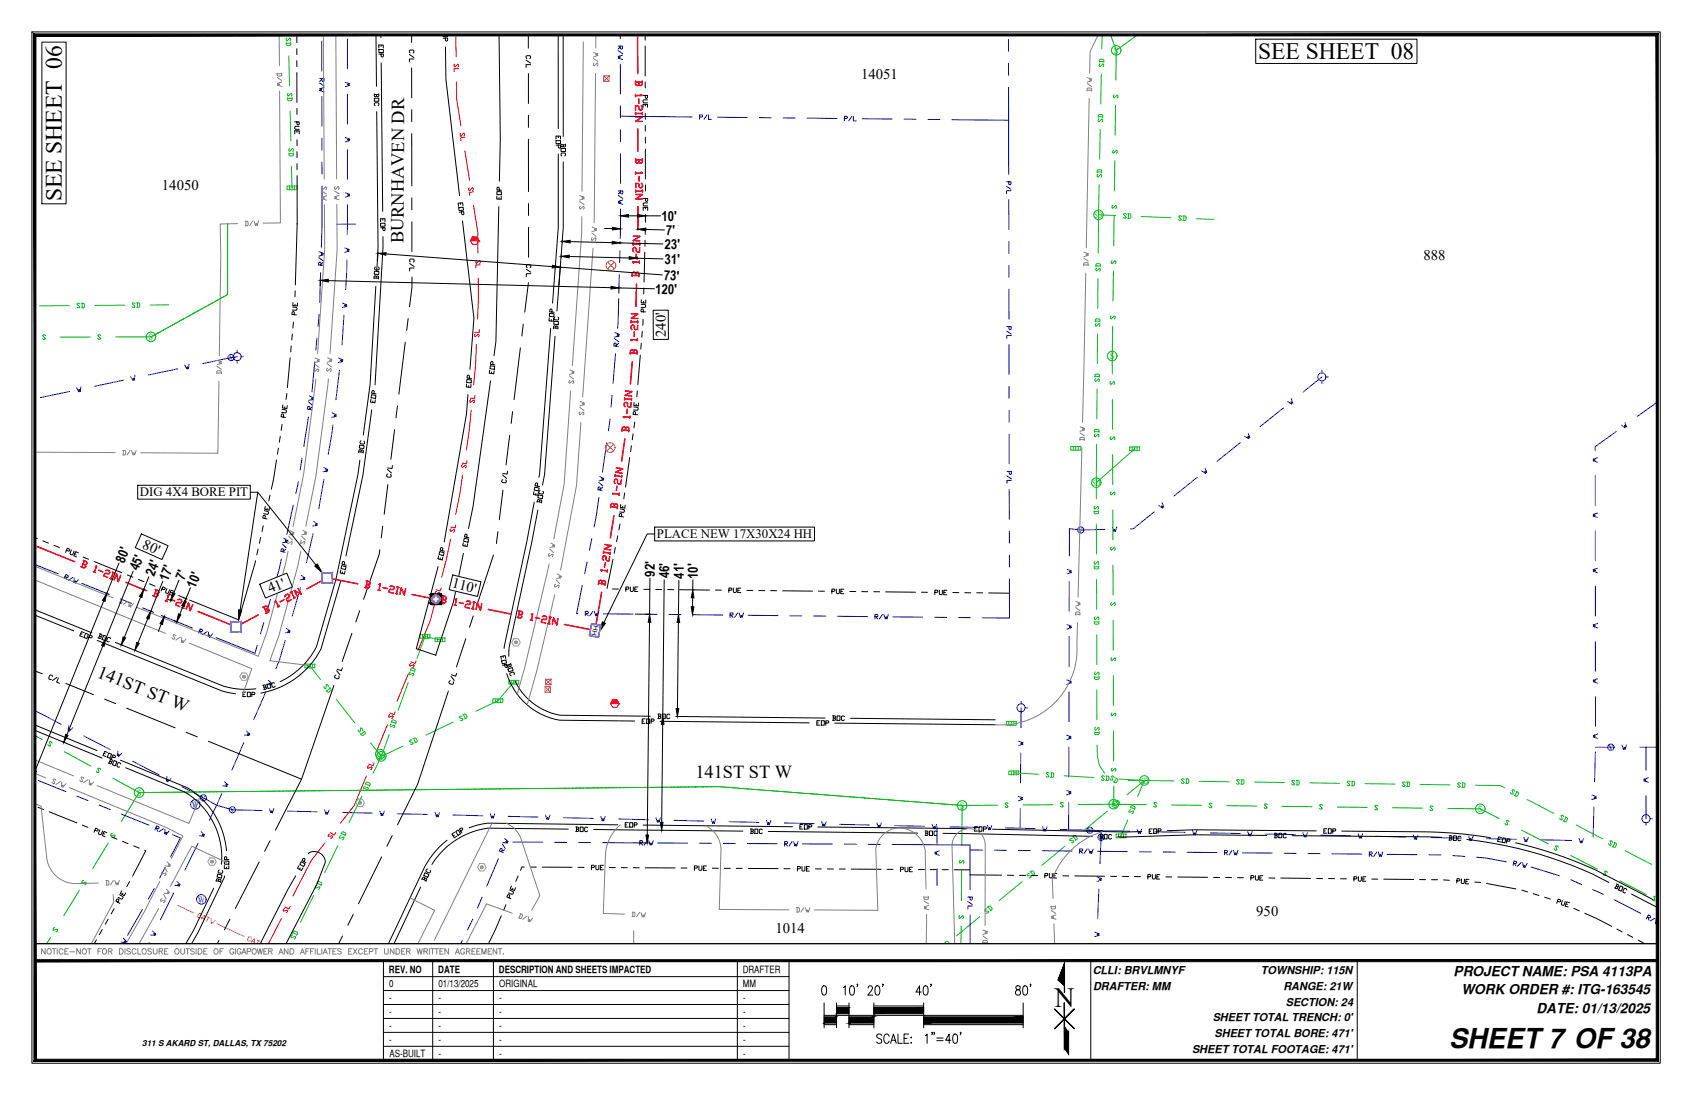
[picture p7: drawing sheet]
<svg xmlns="http://www.w3.org/2000/svg" width="432mm" height="279mm" viewBox="0 0 432 279" stroke-linecap="round" stroke-linejoin="round" font-family="sans-serif">
<defs><g id="words">
<text font-size="7.1" x="269.1" y="257">N</text>
<text font-size="7" x="369.8" y="267.3">SHEET7 OF38</text>
<g font-size="6">
<text x="321.1" y="15.1">SEE SHEET 08</text>
<text x="15.8" y="51.4" transform="rotate(-90 15.8 51.4)">SEE SHEET 06</text>
</g>
<g font-size="4.7">
<text x="103" y="62.1" transform="rotate(-90 103 62.1)">BURNHAVEN DR</text>
<text x="24.5" y="172.6" transform="rotate(22 24.5 172.6)">141ST ST W</text>
<text x="177.5" y="198.5">141ST ST W</text>
</g>
<g font-size="3.8">
<text x="219.8" y="20.1">14051</text>
<text x="41.3" y="48.4">14050</text>
<text x="363.3" y="66.3">888</text>
<text x="169.9" y="86" transform="rotate(-90 169.9 86)">240'</text>
<text x="36.2" y="139.7" transform="rotate(24 36.2 139.7)">80'</text>
<text x="115.2" y="149.9" transform="rotate(13 115.2 149.9)">110'</text>
<text x="68.9" y="151.4" transform="rotate(-22 68.9 151.4)">41'</text>
<text x="320.6" y="233.8">950</text>
<text x="197.9" y="238">1014</text>
</g>
<g font-size="3.5">
<text x="168.8" y="56.3">10'</text>
<text x="169.9" y="59.9" transform="rotate(2 169.9 59.9)">7'</text>
<text x="169.6" y="63.5" transform="rotate(2 169.6 63.5)">23'</text>
<text x="169.3" y="71.4" transform="rotate(4 169.3 71.4)">73'</text>
<text x="169.5" y="67.3" transform="rotate(1 169.5 67.3)">31'</text>
<text x="167.2" y="75" transform="rotate(2 167.2 75)">120'</text>
<text x="31.7" y="143.8" transform="rotate(-68 31.7 143.8)">80'</text>
<text x="35.3" y="145.8" transform="rotate(-68 35.3 145.8)">45'</text>
<text x="39.3" y="147.3" transform="rotate(-68 39.3 147.3)">24'</text>
<text x="42.8" y="148.6" transform="rotate(-68 42.8 148.6)">17'</text>
<text x="47" y="148.2" transform="rotate(-68 47 148.2)">7'</text>
<text x="167.1" y="147.2" transform="rotate(-89 167.1 147.2)">92'</text>
<text x="170.8" y="147.6" transform="rotate(-89 170.8 147.6)">46'</text>
<text x="174.5" y="147.6" transform="rotate(-89 174.5 147.6)">41'</text>
<text x="178.1" y="147.7" transform="rotate(-89 178.1 147.7)">10'</text>
<text x="49.8" y="150.2" transform="rotate(-68 49.8 150.2)">10'</text>
<text x="371" y="249">PROJECT NAME: PSA 4113PA</text>
<text x="372.9" y="253.6">WORK ORDER #: ITG-163545</text>
<text x="392.1" y="258.4">DATE: 01/13/2025</text>
</g>
<g font-size="3.3">
<text x="35.7" y="126.7">DIG 4X4 BORE PIT</text>
<text x="167.6" y="137.4">PLACE NEW 17X30X24 HH</text>
</g>
<g font-size="2.8">
<text x="278.9" y="248.6">CLLI: BRVLMNYF</text>
<text x="321.8" y="248.6">TOWNSHIP: 115N</text>
<text x="279" y="252.6">DRAFTER: MM</text>
<text x="327.5" y="252.6">RANGE: 21W</text>
<text x="328.1" y="256.7">SECTION: 24</text>
<text x="309.5" y="260.5">SHEET TOTAL TRENCH: 0'</text>
<text x="304.2" y="268.7">SHEET TOTAL FOOTAGE: 471'</text>
<text x="309.9" y="264.6">SHEET TOTAL BORE: 471'</text>
</g>
<g font-size="2.6">
<text x="99.3" y="248.4">REV. NO</text>
<text x="99.4" y="251.9">0</text>
<text x="111.8" y="248.4">DATE</text>
<text x="111.9" y="251.9">01/13/2025</text>
<text x="127.3" y="248.4">DESCRIPTION AND SHEETS IMPACTED</text>
<text x="127.4" y="251.9">ORIGINAL</text>
<text x="189.5" y="248.4">DRAFTER</text>
<text x="189.6" y="251.9">MM</text>
<text x="99.3" y="255.5">-</text>
<text x="111.9" y="255.5">-</text>
<text x="127.4" y="255.5">-</text>
<text x="189.7" y="255.5">-</text>
<text x="99.3" y="259.1">-</text>
<text x="99.3" y="262.6">-</text>
<text x="111.9" y="259.1">-</text>
<text x="111.9" y="262.6">-</text>
<text x="127.4" y="259.1">-</text>
<text x="127.4" y="262.6">-</text>
<text x="189.7" y="259.1">-</text>
<text x="189.7" y="262.6">-</text>
<text x="99.3" y="266.2">-</text>
<text x="99.4" y="269.7">AS-BUILT</text>
<text x="111.9" y="266.2">-</text>
<text x="111.9" y="269.7">-</text>
<text x="127.4" y="266.2">-</text>
<text x="127.4" y="269.7">-</text>
<text x="189.7" y="266.2">-</text>
<text x="189.7" y="269.7">-</text>
</g>
<g font-size="2.4" fill="#00b800">
<text x="284.3" y="13.7">S</text>
<text x="38" y="86.8">S</text>
<text x="283.3" y="91.7">S</text>
<text x="35" y="203">S</text>
<text x="245" y="206.3">S</text>
<text x="283.7" y="206">S</text>
<text x="377.3" y="207.2">S</text>
</g>
<g font-size="2.4" fill="#00b82e">
<text x="279.3" y="55.6">SD</text>
<text x="278.7" y="124">SD</text>
<text x="96.2" y="193.8">SD</text>
<text x="291" y="200">SD</text>
</g>
<g font-size="2.4" fill="#00f">
<text x="48.9" y="206.1">W</text>
<text x="50.5" y="230.3">W</text>
</g>
<text font-size="2.3" fill="#00b800" x="96.5" y="193.2">S</text>
<text font-size="2.1" x="36.3" y="267">311 S AKARD ST, DALLAS, TX 75202</text>
<g font-size="1.9" fill="#00f">
<text x="58.5" y="91.9">V</text>
<text x="275.3" y="135.9">V</text>
<text x="410.5" y="191.4">V</text>
<text x="51.4" y="204.3">V</text>
<text x="58.8" y="207.3">V</text>
<text x="277.6" y="212.6">V</text>
<text x="280.5" y="214.4">V</text>
</g>
<text font-size="1.8" x="151.5" y="159.5" transform="rotate(102 151.5 159.5)">HH</text>
</g></defs>
<!-- layer: WATER STRUCT-EX -->
<g fill="none" stroke="#00f" stroke-width=".26">
<path d="M60.5 89.4v.6M60.5 92v.7M61.6 91h.6M337.4 94.5v.7M337.4 97.2v.6M338.4 96.2h.6M260.6 179v.6M260.6 181.6v.7M261.6 180.6h.6M420.1 207.3v.6M420.1 209.9v.7M421.1 208.9h.6"/>
<circle cx="59" cy="91.2" r=".79"/>
<circle cx="60.5" cy="91" r="1.03"/>
<circle cx="337.3" cy="96.2" r="1.03"/>
<circle cx="275.8" cy="135.2" r=".79"/>
<circle cx="260.6" cy="180.6" r="1.03"/>
<circle cx="411.1" cy="190.7" r=".79"/>
<circle cx="49.9" cy="205.2" r="1.22"/>
<circle cx="51.9" cy="203.6" r=".79"/>
<circle cx="59.3" cy="206.6" r=".79"/>
<circle cx="278.1" cy="211.8" r=".79"/>
<circle cx="281" cy="213.6" r=".79"/>
<circle cx="420.1" cy="208.9" r="1.03"/>
<circle cx="51.4" cy="229.5" r="1.22"/>
</g>
<!-- layer: WATER LINE -->
<g fill="none" stroke="#00f" stroke-width=".26">
<path d="M88.7 9.9v7.7M88.1 35.1l1.1 .4-.5 .2 .5 .2-1.1 .3M88.1 21l1.1 .4-.5 .2 .5 .2-1.1 .3M88.7 24v7.7M88.7 38.1v7.7M88.1 49.2l1.1 .4-.5 .2 .5 .2-1.1 .3M88.7 52.2l-.1 7.7M90.8 57.2h-4.9M87.4 77.3l1.1 .5-.6 .1 .6 .3-1.2 .3M88 63.3l1.1 .4-.5 .2 .5 .2-1.1 .3M88.5 66.3l-.3 7.6M17.8 99.9l-7.5 1.6"/>
<path d="M20.6 98.7l-.1 1.2-.3-.5-.1 .6-.6-1.1M31.6 97l-7.5 1.6M34.4 95.8l-.1 1.2-.3-.5-.1 .6-.6-1M45.4 94.1l-7.5 1.6M48.2 92.9l-.1 1.2-.3-.5-.1 .6-.6-1M60.5 91l-8.8 1.8M86.4 91.4l1.1 .5-.6 .1 .6 .2-1.2 .3M86.6 94.4l-.9 7.6M87.8 80.4l-.5 7.6M337.4 96.2l-4.9 3.9M82.6 119.3l1.1 .5-.6 .1 .5 .3-1.2 .2M84.8 105.3l1.1 .6-.6 .1 .5 .3-1.2 .2"/>
<path d="M85 108.5l-1.2 7.5M307.6 119.4l.4 1.2-.5-.4 .2 .6-1-.7M316.5 112.9l-5.9 4.8M318.5 110.6l.5 1.1-.5-.3 .2 .6-1.1-.7M327.5 104.1l-5.9 4.8M329.5 101.7l.4 1.2-.5-.3 .2 .5-1-.6M407.7 116.8l-1.2 .4 .6 .2-.6 .2 1.2 .3M412.5 110.1l-5.4 3.9v.9M414.7 107.8l.4 1.2-.5-.4 .1 .6-.9-.7M422.9 102.6l-5.1 3.7M79.9 136.2l-1.7 7.4M80 133.1l1 .6-.5 .1 .5 .3-1.2 .1"/>
<path d="M82.7 122.3l-1.4 7.6M282 135.1l-6.2 .1-2.9-.3v7M285 134.5l-.4 1.1-.1-.6-.2 .6-.4-1.1M294.6 130.6l-5.4 4.3h-.7M296.6 128.3l.4 1.1-.5-.3 .2 .5-1-.6M305.5 121.8l-5.9 4.8M407.1 121.4v7.6M407.1 135.5v7.6M407.7 130.9l-1.2 .4 .6 .2-.6 .2 1.2 .3M76.7 149.9l-2.1 7.3M76.9 146.8l1 .6-.6 .1 .5 .3-1.2 .1M272.3 159.4l1.1 .4-.5 .2 .5 .1-1.1 .4"/>
<path d="M272.3 145.3l1.2 .4-.6 .2 .6 .2-1.2 .3M272.9 148.3v7.7M407.1 149.6v7.6M407.7 145l-1.2 .4 .6 .2-.5 .2 1.1 .3M407.7 159.1l-1.1 .4 .5 .2-.5 .2 1.1 .3M67.8 176.6l-3 7M68.5 173.6l.9 .8-.6-.1 .4 .4-1.2-.1M72.8 163.4l-1.6 5.3-.8 2M73.1 160.4l1 .6-.7 .1 .6 .3-1.3 .1M272.2 173.5l1.2 .4-.6 .2 .6 .1-1.2 .4M272.8 176.5v7.7M272.8 162.4v7.7"/>
<path d="M407.1 163.7v7.6M407.2 177.8v7.6M407.7 173.2l-1.1 .4 .5 .2-.5 .1 1.1 .4M8.9 181.3l6.7 3.5M17.6 185.2l-.2 1.2 .4-.5-.1 .6 .9-.8M21.4 187.8l6.7 3.5M30.1 191.6l-.2 1.2 .4-.4-.1 .6 .9-.8M33.9 194.2l6.8 3.6M42.6 198.1l-.2 1.2 .5-.4-.1 .6 .8-.9M57.3 199.5l.9 .8-.6-.1 .4 .4-1.2-.1M62.2 189.5l-3 7M62.9 186.5l.9 .8h-.6l.4 .4-1.2-.1"/>
<path d="M259.9 189.1l1.2 .4-.6 .2 .6 .2-1.2 .3M260.5 192.2l-.1 7.6M260.6 180.6v5.1M272.2 187.6l1.1 .4-.5 .2 .5 .2-1.1 .3M272.8 190.6v7.6M407.1 191.9l-.2 7.6M407.2 190.7h4.8M407.7 187.3l-1.1 .4 .6 .2-.6 .1 1.1 .4M413.9 190.1l.4 1.1 .2-.5 .2 .5 .4-1.1M418.5 190.7h4.4M420.1 190.7v5.9M420.6 198.5l-1.1 .3 .6 .2-.6 .2 1.1 .4"/>
<path d="M46.4 200.7l8.9 4.8 4 1.1 7.5 .2M50.5 215.2l-3.3 6.8M51.4 212.2l.8 .9-.6-.1 .4 .4-1.2-.2M56.6 202.5l-3.2 6.9M68.7 206.3l.4 1.1 .2-.5 .2 .6 .4-1.2M73.3 207l7.6 .1M82.8 206.6l.4 1.2 .2-.6 .2 .6 .4-1.1M87.4 207.3l7.6 .2M96.9 206.9l.4 1.2 .2-.6 .2 .6 .4-1.1M101.5 207.6l7.6 .2M111 207.3l.4 1.1 .2-.5 .2 .5 .4-1.1M115.6 208l7.6 .2"/>
<path d="M125.1 207.6l.4 1.2 .2-.6 .2 .6 .4-1.1M129.7 208.3l7.6 .2M139.2 208l.4 1.1 .2-.5 .2 .5 .4-1.1M143.8 208.6l7.6 .2M153.3 208.3l.4 1.1 .2-.5 .2 .6 .4-1.2M157.9 209l7.6 .2M167.4 208.6l.4 1.2 .2-.6 .1 .6 .5-1.1M172 209.3l7.6 .2M181.5 209l.4 1.1 .2-.5 .1 .5 .4-1.1M186.1 209.7l7.6 .1M195.6 209.3l.4 1.2 .2-.6 .1 .6 .4-1.2M200.2 210l7.6 .2"/>
<path d="M209.7 209.7l.3 1.1 .2-.6 .2 .6 .4-1.1M214.2 210.3l7.7 .2M223.8 210l.3 1.1 .2-.5 .2 .5 .4-1.1M228.3 210.7l7.7 .1M237.9 210.3l.3 1.2 .2-.6 .2 .6 .4-1.1M239.1 210.9v4.3M239.7 217.1l-1.1 .4 .5 .2-.5 .2 1.1 .3M242.4 211l7.7 .1M252 210.6l.3 1.2 .2-.6 .2 .6 .4-1.2M256.5 211.2l7.7 .2M259.8 203.2l1.2 .4-.6 .2 .6 .2-1.2 .3M260.4 206.2v5.1"/>
<path d="M266.1 210.9l.3 1.2 .2-.6 .2 .6 .4-1.1M270.6 211.6l17.7 .5M272.2 201.7l1.1 .4-.5 .1 .5 .3-1.1 .3M272.7 204.7v7M281 211.9l-.3 8.5M290.2 211.6l.4 1.1 .2-.5 .2 .5 .4-1.1M294.8 212.2l7.6 .2M304.3 211.9l.4 1.1 .2-.6 .2 .6 .4-1.1M308.9 212.5l7.6 .2M318.4 212.2l.4 1.1 .2-.6 .2 .6 .4-1.1M323 212.8l7.6 .2M332.5 212.4l.4 1.2 .2-.6 .1 .6 .5-1.1"/>
<path d="M337.1 213.1l7.6 .2M346.6 212.7l.4 1.2 .2-.6 .1 .6 .4-1.1M351.2 213.4l7.6 .2M360.7 213l.4 1.2 .2-.6 .1 .6 .4-1.1M365.3 213.7l7.6 .2M374.8 213.3l.4 1.2 .1-.6 .2 .6 .4-1.1M379.3 214l7.7 .2M388.9 213.6l.3 1.2 .2-.6 .2 .6 .4-1.1M393.4 214.3l7.7 .2M403 213.9l.3 1.2 .2-.6 .2 .6 .4-1.1M406.3 202.9l1.1 .4-.6 .2 .6 .2-1.2 .3M406.8 206l-.2 7.6"/>
<path d="M420.1 203v5.9M38.9 237.5l.9 .9-.6-.1 .4 .4-1.2-.1M44.3 227.9l-3.3 6.8M45.1 224.9l.9 .8-.6-.1 .4 .5-1.2-.2M239.1 221.7v4.3M279.4 237.8l1.1 .5-.5 .1 .5 .3-1.1 .3M280 223.8l1.1 .4-.6 .2 .6 .2-1.1 .3M280.4 226.8l-.3 7.7M38.1 240.5l-.1 .3"/>
</g>
<!-- layer: CATV LINE -->
<g fill="none" stroke="#ffbf00" stroke-width=".26">
<path d="M45.3 231l4.2 2M51.4 234.5l.1-.4 .7-.5-.2 1.2M51.4 233.4l-.1-.2-.6-.1-.3 .7 .1 .3h.6M51.5 234.1l.7 .3M52.9 233.9l.7 .3M53.2 234.1l-.5 1M53.9 234.4v1.3l1-.8M55.4 235.7l6.9 3.3M64.2 239.4l-.5-.4-.2 .1-.3 .7v.2l.4 .2 .2-.1M65.6 239.9l.7 .3M64.1 240.4l.8-.8-.1 1.1M64.3 240.1l.7 .3"/>
<path d="M66 240.1l-.4 .7M66.7 240.4v.4"/>
</g>
<!-- layer: STREET LIGHT LINE -->
<g fill="none" stroke="#f00" stroke-width=".26">
<path d="M116 16.4l-.1 .6 .2 .1 .7-.7 .2 .2-.2 .5M116.3 8.9l.1 5.6M117 17.5h-1.1v.8M116.5 20.9v4.3l1.1 6.9M117.5 34v.6l.2 .2 .6-.9 .3 .6-.2 .2M118.6 38.5l1.2 7.5M118.7 35l-1.2 .2 .1 .7M119.7 48v.6l.2 .1 .6-.9 .3 .6-.2 .2M120.8 52.4l1.1 7 .1 5.1M120.9 48.9l-1.2 .2 .1 .8M120.6 60.5h1.1l.5 .9-.5 1h-1.1l-.5-1zM121.6 66.4l-.2 .6 .2 .2 .8-.8 .2 .2-.2 .6"/>
<path d="M122 71l-.1 10.4M122.6 67.6h-1.2l.1 .8M121.3 85.2l-.2 .2 .2 .6 .8-.8 .2 .6-.3 .2M121.6 87.9l-.2 5.2-.5 5.1M122.3 84.1v.8l-1.1-.1M118.1 118.6l-.3 .5 .2 .2 .8-.6 .1 .6-.2 .1M119.2 117.6l-.1 .7-1.2-.1M120.1 102l-.2 .1 .2 .6 .8-.7 .1 .6-.2 .2M120.2 104.6l-.4 5.2-.8 5.1M121.2 100.9l-.1 .8-1.1-.1M115 137.6l-1 4.9-1.3 4.8M115.1 134.9l-.2 .1 .1 .6 .9-.6 .1 .7-.3 .1"/>
<path d="M116.3 134l-.1 .7-1.2-.2M118 121.2l-.7 5.1-1 4.9M111.1 153.6l-1.3 4.7-3.1 7.6M111.4 150.9l-.3 .1 .1 .6 .9-.5 .1 .2-.3 .5M112.6 150l-.2 .8-1.1-.3M104.2 171.9l-2.9 7M104.9 169.3l-.4 .4 .1 .3 1-.4 .1 .2-.4 .5M106.2 168.6l-.3 .7-1-.4M156.4 178.6h1l.6 .9-.6 1h-1l-.6-1zM93.5 198l-3.1 7.5-3.5 4.5M94.2 195.4l-.4 .4 .1 .3 1-.4 .1 .2-.4 .5M95.5 194.7l-.3 .7-1.1-.5"/>
<path d="M98.9 184.9l-2.9 7.1M99.5 182.3l-.4 .5 .2 .2 .9-.4v.6l-.3 .1M100.8 181.6l-.2 .7-1.1-.4M82.9 215.1l-3.5 4.5-4.6 9M84.2 212.8l-.2 .1-.2 .5 1-.1 .1 .3-.5 .3M84.3 212.4l.9 .7 .5-.6M71.8 234.4l-3.3 6.4M72.7 231.8l-.3 .1-.1 .6 1.1-.3v.2l-.4 .5M74.1 231.2l-.4 .7-1-.5"/>
</g>
<!-- layer: TRAFFIC STRUCT-EX -->
<path d="M61.7 171.7h1.1l.6 1-.6 .9h-1.1l-.5-.9zM131.1 163h1.1l.6 .9-.6 .9h-1.1l-.5-.9zM53.6 218.9h1.1l.5 1-.5 .9h-1.1l-.6-.9zM91.3 203.9h1.2l.5 .9-.5 1h-1.2l-.5-1zM122.4 220.3h1.1l.5 1-.5 .9h-1.1l-.5-.9z" fill="none" stroke="#989898" stroke-width=".26"/>
<g fill="#989898" stroke="#989898" stroke-width=".26">
<path d="M91.9 204.8h.3v-.1zM92.1 204.6l.1 .1-.3 .1zM91.9 204.5v.3l.2-.2z"/>
<path d="M91.7 204.6l.2 .2v-.3zM91.7 204.6l.2 .2-.3-.1zM91.6 204.7v.1h.3z"/>
<path d="M91.6 204.8v.2l.3-.2zM91.6 205l.3-.2-.2 .3zM91.9 204.8l-.2 .3h.2z"/>
<path d="M91.9 204.8v.3h.2zM91.9 204.8l.3 .2-.1 .1zM91.9 204.8l.3 .2v-.2z"/>
<path d="M62.3 172.7h.3l-.1-.2zM62.4 172.4l.1 .1-.2 .2zM62.3 172.3v.4l.1-.3z"/>
<path d="M62.1 172.4l.2 .3v-.4zM62.1 172.4l.2 .3-.3-.2zM62 172.5v.2h.3z"/>
<path d="M62 172.7v.1l.3-.1zM62 172.8l.3-.1-.2 .2zM62.3 172.7l-.2 .2 .2 .1z"/>
<path d="M62.3 172.7v.3l.1-.1zM62.3 172.7l.2 .1-.1 .1zM62.3 172.7l.2 .1 .1-.1z"/>
<path d="M131.7 163.9h.3v-.2zM131.8 163.6l.2 .1-.3 .2zM131.7 163.6v.3l.1-.3z"/>
<path d="M131.5 163.6l.2 .3v-.3zM131.5 163.6l.2 .3-.3-.2zM131.4 163.7v.2h.3z"/>
<path d="M131.4 163.9v.2l.3-.2zM131.4 164.1l.3-.2-.2 .3zM131.7 163.9l-.2 .3h.2z"/>
<path d="M131.7 163.9v.3h.1zM131.7 163.9l.3 .2-.2 .1zM131.7 163.9l.3 .2v-.2z"/>
<path d="M123 221.3h.3l-.1-.2zM123.1 221l.1 .1-.2 .2zM123 221v.3l.1-.3z"/>
<path d="M122.8 221l.2 .3v-.3zM122.8 221l.2 .3-.3-.2zM122.7 221.1l-.1 .2h.4z"/>
<path d="M122.6 221.3l.1 .1 .3-.1zM122.7 221.4l.3-.1-.2 .3zM123 221.3l-.2 .3h.2z"/>
<path d="M123 221.3v.3h.1zM123 221.3l.2 .1-.1 .2zM123 221.3l.2 .1 .1-.1z"/>
<path d="M54.1 219.9h.3v-.2zM54.3 219.6l.1 .1-.3 .2zM54.1 219.5v.4l.2-.3z"/>
<path d="M54 219.6l.1 .3v-.4zM53.8 219.7l.2-.1 .1 .3zM53.8 219.7v.2h.3z"/>
<path d="M53.8 219.9v.1l.3-.1zM53.8 220l.3-.1-.1 .2zM54.1 219.9l-.1 .2 .1 .1z"/>
<path d="M54.1 219.9v.3l.2-.1zM54.1 219.9l.3 .1-.1 .1zM54.1 219.9l.3 .1v-.1z"/>
</g>
<!-- layer: SEWER LINE -->
<g fill="none" stroke="#00b800" stroke-width=".26">
<path d="M283.4 8.9l1.5 4M290.2 8.9l-5.3 4-.1 7.5M284.2 38.3l-.2 .6 .1 .2 .8-.8 .2 .2-.2 .6M284.3 24.2l-.2 .2 .2 .6 .8-.8 .2 .2-.2 .6M284.7 26.9l-.1 7.6M58.1 57.3h.1M58.1 57.6h.1M58.1 58h.1M58.1 58.3h.1M58.1 58.7h.1M58.1 59v.1M58.1 59.4h.1"/>
<path d="M58.1 59.7v.1M58.1 57.1v.1M58.1 57.4v.2M58.1 57.7v.2M58.1 58.1v.2M58.1 58.4v.2M58.1 58.8v.2M58.1 59.1v.2M58.1 59.5v.2M58.1 59.8v.2M284 52.4l-.2 .2 .2 .6 .7-.8 .2 .2-.2 .6M284.3 55.1l-.1 7.6"/>
<path d="M284.5 41l-.1 7.6M49.5 79.9l-.2 .1M49.5 79.9h.1M49.8 79.7l-.2 .1M49.8 79.7h.1M50.1 79.6l-.2 .1M50.2 79.5l-.1 .1M50.4 79.4l-.2 .1M50.5 79.4h.1M50.7 79.2l-.2 .1M50.8 79.2h.1M51 79.1l-.1 .1"/>
<path d="M51.1 79h.1M51.4 78.8l-.2 .2M51.7 78.7l-.2 .1M51.9 78.5l-.1 .1M52 78.5h.1M52.3 78.4l-.2 .1M52.3 78.3v.1M52.6 78.2l-.2 .1M52.6 78.2h.1M52.9 78l-.2 .1M53.2 77.9l-.2 .1M53.2 77.9h.1"/>
<path d="M53.5 77.7l-.2 .1M53.6 77.7h-.1M53.8 77.5l-.2 .1M53.8 77.5h.1M54.1 77.4h-.1M54.2 77.3h.1M54.4 77.2l-.1 .1M54.5 77.2h.1M54.7 77l-.1 .1M54.8 77h.1M55.1 76.8l-.2 .1M55.4 76.6l-.2 .2"/>
<path d="M55.6 76.5l-.1 .1M55.7 76.5h.1M56 76.3l-.2 .1M56 76.3h.1M56.3 76.2l-.2 .1M56.3 76.1h.1M56.6 75.9l-.2 .2M56.9 75.8l-.2 .1M56.9 75.8h.1M57.2 75.6l-.2 .1M57.2 75.6h.1M57.5 75.5l-.2 .1"/>
<path d="M57.6 75.4v.1M57.8 75.3l-.2 .1M57.8 75.3h.1M58.1 60.1h.1M58.1 60.4v.1M58.1 60.8h.1M58.1 61.5h.1M58.1 61.8v.1M58.1 62.5v.1M58.1 62.9h.1M58.1 63.2v.1M58.1 63.6h.1"/>
<path d="M58.1 64h.1M58.1 64.3h.1M58.1 64.7h.1M58.1 65h.1M58.1 65.4h.1M58.1 65.7h.1M58.1 66.1h.1M58.1 66.4h.1M58.1 66.8h.1M58.1 67.1v.1M58.1 67.5h.1M58.1 67.8v.1"/>
<path d="M58.1 68.2h.1M58.1 68.5v.1M58.1 68.9h.1M58.1 69.6h.1M58.1 70h.1M58.1 70.7h.1M58.1 71h.1M58.1 71.4h.1M58.1 71.7h.1M58.1 72.1h.1M58.1 72.4h.1M58.1 72.8h.1"/>
<path d="M58.1 73.1v.1M58.1 73.5h.1M58.1 73.8v.1M58.1 74.2h.1M58.1 74.5h.1M58.1 74.9h.1M58.1 61.2h.1M58.1 62.2h.1M58.1 69.3h.1M58.1 70.3h.1M58.1 75l-.1 .2M58.1 60.2v.2"/>
<path d="M58.1 60.6v.1M58.1 60.9v.2M58.1 61.3v.1M58.1 61.6v.2M58.1 62v.1M58.1 62.3v.2M58.1 62.7v.2M58.1 63v.2M58.1 63.4v.2M58.1 63.7v.2M58.1 64.1v.2M58.1 64.4v.2"/>
<path d="M58.1 64.8v.2M58.1 65.1v.2M58.1 65.5v.2M58.1 65.8v.2M58.1 66.2v.2M58.1 66.5v.2M58.1 66.9v.2M58.1 67.2v.2M58.1 67.6v.2M58.1 67.9v.2M58.1 68.3v.2M58.1 68.7v.2"/>
<path d="M58.1 69v.2M58.1 69.4v.2M58.1 69.7v.2M58.1 70.1v.2M58.1 70.4v.2M58.1 70.8v.2M58.1 71.1v.2M58.1 71.5v.2M58.1 71.8v.2M58.1 72.2v.2M58.1 72.5v.2M58.1 72.9v.2"/>
<path d="M58.1 73.2v.2M58.1 73.6v.2M58.1 73.9v.2M58.1 74.3v.2M58.1 74.7v.1M283.8 66.5l-.2 .2 .2 .6 .7-.8 .2 .2-.2 .6M284.1 69.2l-.1 7.6M8.9 86h.1M11.6 85.6l-.6-.2-.1 .2 .7 .8-.2 .2-.5-.2M23.1 86h-7.7M25.7 85.6l-.2-.2-.5 .2 .7 .8-.2 .2-.5-.2M38.7 85.9l-9.2 .1"/>
<path d="M38.7 85.9h.1M39 85.7l-.2 .1M39.1 85.7h.1M39.3 85.5l-.2 .1M39.4 85.5h-.1M39.6 85.4l-.1 .1M39.7 85.3v.1M40 85.2l-.2 .1M40.3 85l-.2 .1M40.5 84.9l-.1 .1M40.6 84.8v.1M40.9 84.7l-.2 .1"/>
<path d="M40.9 84.7h.1M41.1 84.5l-.1 .1M41.2 84.5h.1M41.5 84.3l-.2 .1M41.5 84.3h.1M41.8 84.2l-.2 .1M41.8 84.2h.1M42.1 84l-.2 .1M42.1 84h.1M42.4 83.8l-.2 .1M42.7 83.7l-.2 .1M42.7 83.7h.1"/>
<path d="M43 83.5l-.2 .1M43.1 83.5h.1M43.3 83.3l-.1 .1M43.4 83.3h.1M43.6 83.2h-.1M43.7 83.1h.1M44 83l-.2 .1M44.2 82.8l-.1 .1M44.3 82.8h.1M44.6 82.6l-.2 .1M44.6 82.6h.1M44.9 82.5l-.2 .1"/>
<path d="M44.9 82.4v.1M45.2 82.3l-.2 .1M45.2 82.3h.1M45.5 82.1l-.2 .1M45.5 82.1h.1M45.8 81.9l-.2 .2M46.1 81.7l-.2 .2M46.4 81.6l-.2 .1M46.4 81.6h.1M46.7 81.4l-.2 .1M46.8 81.4h.1M47 81.3l-.2 .1"/>
<path d="M47.1 81.2v.1M47.3 81.1l-.1 .1M47.4 81.1h.1M47.6 80.9l-.1 .1M47.7 80.9h.1M47.9 80.8l-.1 .1M48 80.7v.1M48.3 80.6l-.2 .1M48.3 80.6h.1M48.6 80.4l-.2 .1M48.6 80.4h.1M48.9 80.3h-.2"/>
<path d="M48.9 80.2h.1M49.2 80.1l-.2 .1M283.5 97.3l-.2 .2 .2 .6 .7-.8 .2 .2-.1 .6M283.6 80.6l-.2 .6 .2 .2 .8-.8 .2 .2-.2 .6M284 83.3l-.1 12.1M283.5 111.4l-.1 .2 .1 .6 .8-.8 .2 .2-.2 .6M283.9 101.9v7.6M283.9 116l.1 7.6M283.6 125.5l-.2 .6 .2 .2 .8-.8 .1 .2-.1 .6M283.6 139.6l-.2 .2 .2 .6 .8-.8 .2 .2-.2 .6M284 130.1v7.6M283.7 153.7l-.2 .6 .2 .2 .7-.8 .2 .2-.2 .6"/>
<path d="M284 144.2l.1 7.6M284.1 158.3v7.6M283.7 167.8l-.2 .2 .2 .6 .8-.8 .2 .6-.2 .2M284.1 172.4v7.6M8.9 187.7l1.9 1M13.3 189.7l-.4-.5-.3 .1 .3 1-.6-.1-.1-.3M16.4 191.8l6.7 3.7M25.7 196.4l-.1-.2-.6-.2 .3 1.1-.3 .1-.4-.5M28.8 198.6l6.7 3.6M283.8 181.9l-.2 .2 .2 .6 .7-.8 .2 .2-.2 .6M283.8 196l-.2 .6 .2 .2 .8-.8 .2 .2-.2 .6M284.2 186.5v7.6"/>
<path d="M27.6 215.1l-4 6.5M28.7 212.6l-.5 .4 .1 .3 1-.3-.1 .6-.3 .1M35.5 202.2h.2M35.5 202.2l-4.5 7.4M35.8 202.2h.1M36.2 202.2h-.3M36.2 202.2h.2M36.5 202.2h.1M36.8 202.2h-.2M36.9 202.2h-.1M37 202.2h.1M37.2 202.2h.1"/>
<path d="M37.3 202.2h.2M37.5 202.2h.1M37.7 202.2h.1M37.9 202.2h.1M38.3 202.2h-.3M38.4 202.2h.1M38.6 202.2h.1M39 202.2h-.3M39.1 202.2h.2M39.3 202.2h.1M39.4 202.2h.3M39.8 202.2h.2"/>
<path d="M40 202.2h.1M40.1 202.2h.2M40.4 202.2h.1M40.5 202.2h.2M40.7 202.2h.1M41 202.2h-.2M41.1 202.2h.1M41.2 202.2h.2M41.4 202.2h.1M41.5 202.2h.2M41.8 202.2h.1M42.1 202.1l-.2 .1"/>
<path d="M42.2 202.2h.2M42.5 202.1v.1M42.6 202.2h.2M42.8 202.1v.1M43.1 202.1l-.2 .1M43.2 202.1v.1M43.3 202.1h.2M43.5 202.1v.1M43.6 202.1h.2M43.9 202.1v.1M44.3 202.1h-.3M44.3 202.1h.2"/>
<path d="M44.6 202.1h.1M45 202.1h-.3M45.1 202.1h.2M45.3 202.1h.1M45.4 202.1h.3M45.8 202.1h.2M46 202.1h.1M46.1 202.1h.2M46.4 202.1h.1M46.5 202.1h.2M46.7 202.1h.1M46.8 202.1h.2"/>
<path d="M47.1 202.1h.1M47.2 202.1h.1M47.4 202.1h.1M47.5 202.1h.3M47.9 202.1h.2M48.1 202.1h.1M48.2 202.1h.2M48.5 202.1h.1M48.6 202.1h.2M48.8 202.1h.1M48.9 202.1h.2M49.2 202.1h.1"/>
<path d="M49.3 202.1h.2M49.6 202.1h-.1M49.6 202.1h.2M49.9 202.1h.1M50 202.1h.2M50.3 202.1h.2M50.6 202.1h.1M50.9 202.1h-.2M51.1 202.1h.1M51.3 202.1h.1M51.4 202.1h.2M51.6 202.1h.1"/>
<path d="M51.8 202.1h.1M52 202.1h.1M52.1 202.1h.3M52.5 202.1h.1M52.7 202.1h.1M53.1 202l-.3 .1M53.2 202.1h.2M53.4 202.1h.1M53.5 202h.3M53.9 202h.2M54.1 202.1h.1M54.2 202h.2"/>
<path d="M54.5 202h.1M54.6 202h.2M54.8 202h.1M54.9 202h.2M55.2 202h.1M55.3 202h.2M55.5 202h.1M55.6 202h.2M55.9 202h.1M56 202h.2M56.3 202h.2M56.6 202h.1"/>
<path d="M56.7 202h.2M56.9 202h.1M57 202h.2M57.3 202h.1M57.6 202h-.2M57.6 202h.1M57.7 202h.2M58 202h.1M58.1 202h.3M58.4 202h.2M58.7 202h.1M59.1 202h-.3"/>
<path d="M59.2 202h.2M59.4 202h.1M59.8 202h-.3M59.9 202h.1M60.1 202h.1M60.2 202h.2M60.5 202h.1M60.6 202h.1M60.8 202h.1M61.2 202h-.3M61.3 202h.1M61.5 202h.1"/>
<path d="M61.8 202h-.2M61.9 202h-.1M62 202h.2M62.2 202h.1M62.3 202h.2M62.6 202h.1M62.7 202h.2M62.9 202h.1M63 202h.2M63.3 202h.1M63.4 202h.2M63.6 201.9v.1"/>
<path d="M63.9 201.9l-.2 .1M64 202h.1M64.1 201.9h.2M64.4 201.9h.2M64.7 202h.1M65 201.9h-.2M65.2 201.9h.1M65.4 201.9h.1M65.5 201.9h.2M65.7 201.9h.1M66 201.9h-.2M66.1 201.9h.1"/>
<path d="M66.2 201.9h.3M66.5 201.9h.2M66.8 201.9h.1M67.2 201.9h-.3M67.3 201.9h.2M67.5 201.9h.1M67.9 201.9h-.3M68.2 201.9h-.2M68.2 201.9h.1M68.3 201.9h.2M68.6 201.9h.1M68.7 201.9h.2"/>
<path d="M68.9 201.9h.1M69 201.9h.2M69.3 201.9h.1M69.4 201.9h.2M69.6 201.9h.1M70 201.9h-.3M70.3 201.9h-.2M70.3 201.9h.1M70.4 201.9h.2M70.7 201.9h.1M70.8 201.9h.2M71 201.9h.1"/>
<path d="M71.1 201.9h.2M71.4 201.9h.1M71.5 201.9h.2M71.7 201.8v.1M71.8 201.9h.2M72.1 201.9h.1M72.2 201.8h.3M72.5 201.8h.2M72.8 201.8v.1M72.9 201.8h.3M73.3 201.8h.1M73.5 201.8h.1"/>
<path d="M73.9 201.8h-.3M74 201.8h.1M74.2 201.8h.1M74.3 201.8h.2M74.6 201.8h-.1M74.7 201.8h.1M74.9 201.8h.1M75 201.8h.3M75.4 201.8h.1M75.6 201.8h.1M76 201.8h-.3M76.1 201.8h.2"/>
<path d="M76.3 201.8h.1M76.4 201.8h.2M76.7 201.8h.1M76.8 201.8h.2M77 201.8h.1M77.1 201.8h.2M77.4 201.8h.1M77.5 201.8h.2M77.7 201.8h.1M77.8 201.8h.2M78.1 201.8h.1M78.4 201.8h-.2"/>
<path d="M78.5 201.8h.2M78.8 201.8h.1M78.9 201.8h.2M79.1 201.8h.1M79.2 201.8h.2M79.5 201.8h.1M79.6 201.8h.2M79.8 201.8h.1M79.9 201.8h.2M80.2 201.8h.1M80.6 201.8h-.3M80.6 201.8h.2"/>
<path d="M80.9 201.8h.1M81 201.8h.2M81.3 201.8h-.1M81.4 201.8h.2M81.6 201.8h.1M82 201.7l-.3 .1M82.1 201.8h.2M82.3 201.8h.1M82.4 201.8h.2M82.7 201.8h.1M82.8 201.7h.2M83 201.8h.1"/>
<path d="M83.1 201.7h.3M83.5 201.7h.2M83.7 201.7h.1M84.1 201.7h-.3M84.2 201.7h.2M84.4 201.7h.1M84.7 201.7h-.2M84.8 201.7h.1M84.9 201.7h.2M85.1 201.7h.1M85.2 201.7h.2M85.5 201.7h.1"/>
<path d="M85.6 201.7h.2M85.8 201.7h.1M85.9 201.7h.2M86.2 201.7h.1M86.6 201.7h-.3M86.8 201.7h-.2M86.9 201.7h.1M87 201.7h.2M87.2 201.7h.1M87.4 201.7h.1M87.6 201.7h.1M87.7 201.7h.2"/>
<path d="M87.9 201.7h.1M88.1 201.7h.1M88.3 201.7h.1M88.7 201.7h-.3M88.9 201.7h-.1M89 201.7h.1M89.1 201.7h.3M89.5 201.7h.1M89.7 201.7h.1M90.1 201.7h-.3M90.2 201.7h.2M90.4 201.7h.1"/>
<path d="M90.5 201.7h.2M90.8 201.7h.1M91.1 201.7h-.2M91.1 201.7h.1M91.2 201.7h.2M91.5 201.7h.1M91.6 201.7h.2M91.8 201.7h.1M91.9 201.7h.2M92.2 201.6v.1M92.3 201.7h.2M92.5 201.6v.1"/>
<path d="M92.6 201.7h.2M92.9 201.6v.1M93.2 201.6l-.2 .1M93.2 201.6v.1M93.3 201.6h.2M93.6 201.6v.1M93.7 201.6h.2M93.9 201.6v.1M94 201.6h.2M94.3 201.6h.1M94.7 201.6h-.3M94.7 201.6h.2"/>
<path d="M95 201.6h.1M95.4 201.6h-.3M95.5 201.6h.2M95.7 201.6h.1M95.8 201.6h.3M96.2 201.6h.2M96.4 201.6h.1M96.8 201.6h-.3M96.9 201.6h.1M97.1 201.6h.1M97.2 201.6h.3M97.6 201.6h.1"/>
<path d="M97.8 201.6h.1M97.9 201.6h.3M98.3 201.6h.2M98.5 201.6h.1M98.6 201.6h.2M98.9 201.6h.1M99 201.6h.2M99.2 201.6h.1M99.3 201.6h.2M99.6 201.6h.1M99.7 201.6h.2M99.9 201.6h.1"/>
<path d="M100 201.6h.2M100.3 201.6h.1M100.6 201.5l-.2 .1M100.7 201.6h.2M101 201.5v.1M101.1 201.6h.2M101.3 201.6h.1M101.5 201.5h.1M101.7 201.6h.1M101.8 201.5h.2M102 201.6h.1M102.2 201.5h.1"/>
<path d="M102.4 201.5h.1M102.8 201.5h-.3M102.8 201.5h.2M103.1 201.5h.1M103.5 201.5h-.3M103.5 201.5h.2M103.8 201.5h.1M103.9 201.5h.3M104.3 201.5h.2M104.5 201.5h.1M104.6 201.5h.2M104.9 201.5h.1"/>
<path d="M105 201.5h.2M105.2 201.5h.1M105.3 201.5h.2M105.6 201.5h.1M105.7 201.5h.2M105.9 201.5h.1M106 201.5h.2M106.3 201.5h.1M106.4 201.5h.2M106.6 201.5h.1M106.7 201.5h.2M107 201.5h.1"/>
<path d="M107.1 201.5h.2M107.3 201.5h.1M107.4 201.5h.2M107.7 201.5h.1M107.8 201.5h.2M108 201.5h.1M108.1 201.5h.2M108.4 201.5h.1M108.5 201.5h.3M108.8 201.5h.2M109.1 201.5h.1M109.5 201.5h-.3"/>
<path d="M109.7 201.5h-.1M109.8 201.5h.1M109.9 201.5h.3M110.3 201.5h.1M110.5 201.5h.1M110.6 201.5h.2M110.8 201.5h.1M111 201.5h.1M111.2 201.4v.1M111.6 201.4l-.3 .1M111.8 201.4l-.1 .1M111.9 201.4v.1"/>
<path d="M112 201.4h.2M112.3 201.4l-.1 .1M112.4 201.4h.2M112.6 201.4v.1M112.7 201.4h.2M113 201.4h.1M113.1 201.4h.2M113.3 201.4h.1M113.4 201.4h.2M113.7 201.4h.1M114 201.4h-.2M114 201.4h.1"/>
<path d="M114.1 201.4h.2M114.4 201.4h.1M114.5 201.4h.2M114.7 201.4h.1M114.8 201.4h.2M115.1 201.4h.1M115.2 201.4h.2M115.4 201.4h.1M115.5 201.4h.2M115.8 201.4h.1M116.1 201.4h-.2M116.1 201.4h.1"/>
<path d="M116.2 201.4h.2M116.5 201.4h.1M116.6 201.4h.3M116.9 201.4h.2M117.2 201.4h.1M117.6 201.4h-.3M117.6 201.4h.2M117.9 201.4h.1M118.2 201.4h-.2M118.3 201.4h-.1M118.4 201.4h.2M118.6 201.4h.1"/>
<path d="M118.7 201.4h.2M119 201.4h.1M119.1 201.4h.2M119.3 201.4h.1M119.7 201.4h-.3M119.8 201.4h.2M120 201.4h.1M120.4 201.4h-.3M120.5 201.4h.2M120.7 201.4h.1M120.8 201.4h.2M121.1 201.4h.1"/>
<path d="M121.2 201.4h.2M121.4 201.4h.1M121.5 201.4h.2M121.8 201.4h.1M121.9 201.4h.2M122.1 201.3v.1M122.4 201.3l-.2 .1M122.5 201.4h.1M122.6 201.3h.3M122.9 201.3h.2M123.2 201.4h.1M123.5 201.3h-.2"/>
<path d="M123.7 201.3h.1M123.9 201.3h.1M124 201.3h.2M124.2 201.3h.1M124.4 201.3h.1M124.6 201.3h.1M124.7 201.3h.2M125 201.3h-.1M125.1 201.3h.1M125.3 201.3h.1M125.7 201.3h-.3M125.8 201.3h.1"/>
<path d="M126 201.3h.1M126.4 201.3h-.3M126.5 201.3h.2M126.7 201.3h.1M126.8 201.3h.2M127.1 201.3h.1M127.2 201.3h.2M127.4 201.3h.1M127.5 201.3h.2M127.8 201.3h.1M127.9 201.3h.2M128.1 201.3h.1"/>
<path d="M128.5 201.3h-.3M128.6 201.3h.2M128.8 201.3h.1M128.9 201.3h.2M129.2 201.3h.1M129.3 201.3h.2M129.5 201.3h.1M129.6 201.3h.2M129.9 201.3h.1M130 201.3h.2M130.2 201.3h.1M130.3 201.3h.2"/>
<path d="M130.6 201.3h.1M130.7 201.3h.2M131 201.3h-.1M131 201.3h.2M131.3 201.3h.1M131.4 201.3h.3M131.7 201.3h.2M132 201.3h.1M132.4 201.2l-.3 .1M132.5 201.3h.2M132.7 201.3h.1M132.8 201.2h.2"/>
<path d="M133.1 201.2v.1M133.2 201.2h.2M133.4 201.3h.1M133.5 201.2h.3M133.9 201.2h.1M134.1 201.2h.1M134.5 201.2h-.3M134.6 201.2h.2M134.8 201.2h.1M134.9 201.2h.2M135.2 201.2h.1M135.3 201.2h.2"/>
<path d="M135.5 201.2h.1M135.6 201.2h.2M135.9 201.2h.1M136 201.2h.2M136.2 201.2h.1M136.3 201.2h.2M136.6 201.2h.1M136.9 201.2h-.2M136.9 201.2h.1M137 201.2h.2M137.3 201.2h.1M137.4 201.2h.2"/>
<path d="M137.6 201.2h.1M137.8 201.2h.1M138 201.2h.1M138.1 201.2h.2M138.3 201.2h.1M138.5 201.2h.1M138.7 201.2h.1M139 201.2h-.2M139.1 201.2h-.1M139.1 201.2h.2M139.4 201.2h.1M139.5 201.2h.3"/>
<path d="M139.8 201.2h.2M140.1 201.2h.1M140.5 201.1l-.3 .1M140.6 201.2h.2M140.8 201.2h.1M141.1 201.1l-.2 .1M141.2 201.2h.1M141.3 201.1h.2M141.5 201.2h.1M141.6 201.1h.3M142 201.1h.2M142.2 201.1h.1"/>
<path d="M142.6 201.1h-.3M142.7 201.1h.2M142.9 201.1h.1M143.2 201.1h-.2M143.3 201.1h.1M143.4 201.1h.2M143.6 201.1h.1M143.7 201.1h.2M144 201.1h.1M144.1 201.1h.2M144.3 201.1h.1M144.4 201.1h.2"/>
<path d="M144.7 201.1h.1M145.1 201.1h-.3M145.3 201.1h-.2M145.4 201.1h.1M145.5 201.1h.3M145.8 201.1h.2M146.1 201.1h.1M146.2 201.1h.2M146.4 201.1h.1M146.6 201.1h.1M146.8 201.1h.1M146.9 201.1h.2"/>
<path d="M147.2 201.1h.1M147.4 201.1h-.1M147.5 201.1h.1M147.6 201.1h.3M148 201.1h.1M148.2 201.1h.1M148.6 201.1h-.3M148.7 201.1h.2M148.9 201.1h.1M149 201.1h.2M149.3 201.1h.1M149.6 201.1h-.2"/>
<path d="M149.6 201.1h.1M149.7 201.1h.2M150 201.1h.1M150.1 201.1h.2M150.3 201.1h.1M150.4 201.1h.2M150.7 201.1h.1M150.8 201.1h.2M151 201.1h.1M151.4 201l-.3 .1M151.5 201h.2M151.7 201.1h.1"/>
<path d="M151.8 201h.2M152.1 201.1h.1M152.2 201h.2M152.4 201h.1M152.5 201h.2M152.8 201h.1M152.9 201h.2M153.2 201h-.1M153.2 201h.2M153.5 201h.1M153.6 201h.3M153.9 201h.2"/>
<path d="M154.2 201h.1M154.3 201h.3M154.7 201h.2M154.9 201h.1M155 201h.2M155.3 201h.1M155.4 201h.2M155.6 201h.1M155.7 201h.2M156 201h.1M156.1 201h.2M156.3 201h.1"/>
<path d="M156.4 201h.3M156.8 201h.2M157 201h.1M157.1 201h.2M157.4 201h.1M157.5 201h.2M157.7 201h.1M157.8 201h.2M158.1 201h.1M158.2 201h.2M158.4 201h.1M158.5 201h.2"/>
<path d="M158.8 201h.1M159.2 201h-.3M159.2 201h.2M159.5 201h.1M159.6 201h.2M159.8 201h.1M159.9 201h.2M160.2 201h.1M160.3 201h.2M160.5 201h.1M160.7 201h.1M160.9 201h.1"/>
<path d="M161 201h.2M161.3 200.9l-.1 .1M161.4 201h.1M161.6 200.9v.1M162 200.9l-.3 .1M162.1 200.9h.1M162.3 200.9v.1M162.4 200.9h.2M162.7 200.9l-.1 .1M162.8 200.9h.2M163 200.9h.1M163.1 200.9h.2"/>
<path d="M163.4 200.9h.1M163.5 200.9h.2M163.7 200.9h.1M164 200.9h-.2M164.1 200.9h.1M164.2 200.9h.2M164.4 200.9h.1M164.5 200.9h.3M164.9 200.9h.2M165.1 200.9h.1M165.5 200.9h-.3M165.6 200.9h.2"/>
<path d="M165.8 200.9h.1M166.1 200.9h-.2M166.2 200.9h.1M166.3 200.9h.2M166.5 200.9h.1M166.6 200.9h.2M166.9 200.9h.1M167 200.9h.2M167.3 200.9h-.1M167.3 200.9h.2M167.6 200.9h.1M168 200.9h-.3"/>
<path d="M168.2 200.9h-.2M168.3 200.9h.1M168.4 200.9h.2M168.7 200.9h-.1M168.8 200.9h.2M169 200.9h.1M169.1 200.9h.2M169.4 200.9h.1M169.5 200.9h.2M169.7 200.9h.1M170.1 200.9h-.3M170.3 200.9h-.1"/>
<path d="M170.4 200.9h.1M170.5 200.9h.3M170.9 200.9h.2M171.1 200.9h.1M171.2 200.9h.2M171.5 200.9h.1M171.6 200.9h.2M171.8 200.9h.1M171.9 200.9h.2M172.2 200.9h.1M172.5 200.8l-.2 .1M172.5 200.9h.1"/>
<path d="M172.6 200.8h.2M172.9 200.9h.1M173 200.8h.2M173.2 200.9h.1M173.6 200.8h-.3M173.7 200.8h.2M173.9 200.8h.1M174 200.8h.2M174.3 200.8h.1M174.6 200.8h-.2M174.6 200.8h.1M174.8 200.8h.1"/>
<path d="M175 200.8h.1M175.1 200.8h.2M175.4 200.8h-.1M175.5 200.8h.1M175.7 200.8h.1M176.1 200.8h-.3M176.1 200.8h.2M176.4 200.8h.1M176.5 200.8h.3M176.9 200.8h.2M177.1 200.8h.1M177.2 200.8h.2"/>
<path d="M177.5 200.8h.1M177.6 200.8h.2M177.8 200.8h.1M178.2 200.8h-.3M178.3 200.8h.2M178.5 200.8h.1M178.6 200.8h.3M179 200.8h.2M179.2 200.8h.1M179.3 200.8h.3M179.7 200.8h.2M179.9 200.7v.1"/>
<path d="M180 200.8h.2M180.3 200.7v.1M180.4 200.8h.2M180.6 200.7v.1M180.7 200.7h.2M181 200.7v.1M181.1 200.7h.2M181.4 200.7l-.1 .1M181.4 200.7h.2M181.7 200.7h.1M182.1 200.7h-.3M182.1 200.7h.2"/>
<path d="M182.4 200.7h.1M182.5 200.7h.2M182.7 200.7h.1M182.9 200.7h.1M183.1 200.7h.1M183.2 200.7h.5M183.7 200.7v.1M183.8 200.8h.2M184.1 200.8h.1M184.2 200.8h.2M184.4 200.8h.1M184.5 200.8h.2"/>
<path d="M184.8 200.8h.1M184.9 200.8l.2 .1M185.1 200.9h.1M185.2 200.9h.2M185.5 200.9h.1M185.6 200.9h.2M185.8 200.9h.1M185.9 200.9h.2M186.2 200.9v.1M186.3 201h.2M186.5 201h.1M186.6 201h.2"/>
<path d="M186.9 201h.1M187 201h.2M187.3 201h.2M187.6 201.1h.1M187.7 201.1h.2M188 201.1h-.1M188 201.1h.2M188.3 201.1h.1M188.4 201.1h.2M188.7 201.1h-.1M188.7 201.1h.2M189 201.2h.1"/>
<path d="M189.1 201.2h.2M189.3 201.2h.1M189.4 201.2h.2M189.7 201.2h.1M189.8 201.2h.2M190 201.3h.1M190.2 201.3h.2M190.4 201.3h.1M190.5 201.3h.2M190.7 201.3h.1M190.9 201.3h.2M191.1 201.3h.1"/>
<path d="M191.2 201.3h.2M191.5 201.3v.1M191.6 201.4h.1M191.8 201.4h.1M191.9 201.4h.2M192.2 201.4h.1M192.3 201.4h.1M192.5 201.4h.1M192.6 201.4h.2M192.9 201.4l-.1 .1M193 201.5h.1M193.2 201.5h.1"/>
<path d="M193.3 201.5h.2M193.6 201.5h-.1M193.7 201.5h.2M194 201.5h.2M194.2 201.6h.1M194.4 201.6h.2M194.7 201.6h.2M195 201.6h.1M195.1 201.6h.2M195.3 201.6v.1M195.4 201.7h.2M195.7 201.7h.1"/>
<path d="M195.8 201.7h.2M196 201.7h.1M196.1 201.7h.2M196.4 201.7h.1M196.5 201.7h.2M196.7 201.7v.1M196.8 201.8h.2M197.1 201.8h.1M197.2 201.8h.2M197.5 201.8h.2M197.8 201.8h.1M197.9 201.8h.2"/>
<path d="M198.2 201.9h.2M198.5 201.9h.1M198.6 201.9h.2M198.9 201.9h.2M199.2 202h.1M199.3 202h.2M199.6 202h.2M199.9 202h.1M200 202h.2M200.3 202h-.1M200.3 202l.2 .1M200.6 202.1h.1"/>
<path d="M200.7 202.1h.3M201 202.1h.2M201.3 202.1h.1M201.4 202.1h.3M201.7 202.1l.2 .1M202 202.2h.1M202.1 202.2h.3M202.5 202.2h.1M202.7 202.2h.1M202.8 202.2h.3M203.2 202.2l.1 .1M203.4 202.3h.1"/>
<path d="M203.5 202.3h.2M203.8 202.3h.1M203.9 202.3h.1M204.1 202.3h.1M204.2 202.3l.2 .1M204.5 202.3l-.1 .1M204.6 202.4h.1M204.8 202.4h.1M204.9 202.4h.2M205.2 202.4h-.1M205.3 202.4h.1M205.5 202.4h.1"/>
<path d="M205.6 202.4l.3 .1M206 202.5h.2M206.2 202.5h.1M206.3 202.5h.3M206.7 202.5h.2M206.9 202.5h.1M207 202.5l.2 .1M207.3 202.6h.1M207.4 202.6h.2M207.6 202.6h.1M207.7 202.6h.2M208 202.6h.1"/>
<path d="M208.1 202.6h.2M208.3 202.6h.1M208.4 202.6l.2 .1M208.7 202.7h.1M208.8 202.7h.2M209 202.7h.1M209.1 202.7h.3M209.5 202.7l.2 .1M209.7 202.8h.1M209.8 202.8h.2M210.1 202.8h.1M210.2 202.8h.2"/>
<path d="M210.4 202.8h.1M210.5 202.8h.2M210.8 202.8h.1M210.9 202.8l.2 .1M211.1 202.9h.1M211.2 202.9h.2M211.5 202.9h.1M211.6 202.9h.2M211.8 202.9h.1M211.9 202.9h.2M212.2 203h.1M212.3 203h.2"/>
<path d="M212.6 203h-.1M212.6 203h.2M212.9 203h.1M213 203h.3M213.3 203l.2 .1M213.6 203.1h.1M213.7 203.1h.2M213.9 203.1h.1M214.1 203.1h.1M214.3 203.1h.1M214.4 203.1h.2M214.6 203.2h.1"/>
<path d="M214.8 203.1l.1 .1M215 203.2h.1M215.1 203.2h.2M215.3 203.2h.1M215.5 203.2h.1M215.7 203.2h.1M215.8 203.2h.2M216.1 203.2l-.1 .1M216.2 203.3h.1M216.4 203.3h.1M216.5 203.3h.3M216.9 203.3h.1"/>
<path d="M217.1 203.3h.1M217.2 203.3h.2M217.5 203.3l-.1 .1M217.6 203.4h.1M217.8 203.4h.1M217.9 203.4h.2M218.1 203.4h.1M218.3 203.4h.2M218.5 203.5h.1M218.6 203.5h.2M218.9 203.5h.1M219 203.5h.2"/>
<path d="M219.2 203.5h.1M219.3 203.5h.2M219.6 203.5h.1M219.7 203.5h.2M219.9 203.5v.1M220 203.6h.3M220.4 203.6h.2M220.6 203.6h.1M220.7 203.6h.3M221.1 203.6h.2M221.3 203.7h.1M221.4 203.7h.3"/>
<path d="M221.8 203.7h.2M222 203.7h.1M222.1 203.7h.2M222.4 203.7v.1M222.5 203.8h.2M222.7 203.8h.1M222.8 203.8h.3M223.2 203.8h.2M223.4 203.8h.1M223.5 203.8h.3M223.9 203.9h.2M224.1 203.9h.1"/>
<path d="M224.2 203.9h.3M224.6 203.9h.2M224.9 203.9h-.1M224.9 203.9h.3M225.3 204h.2M225.5 204h.1M225.6 204h.2M225.9 204h.1M226 204h.2M226.2 204h.1M226.4 204l.1 .1M226.6 204v.1"/>
<path d="M226.7 204.1h.2M226.9 204.1h.1M227.1 204.1h.1M227.3 204.1h.1M227.4 204.1h.2M227.7 204.1l-.1 .1M227.8 204.2h.2M228.1 204.2h.2M228.3 204.2h.1M228.5 204.2h.2M228.8 204.2l.2 .1M229.1 204.2l-.1 .1"/>
<path d="M229.2 204.3h.1M229.4 204.3h.1M229.5 204.3h.2M229.8 204.3h-.1M229.9 204.3h.2M230.1 204.3h.1M230.2 204.3l.2 .1M230.4 204.4h.1M230.6 204.4h.2M230.8 204.4h.1M230.9 204.4h.2M231.2 204.4h.1"/>
<path d="M231.3 204.4h.2M231.5 204.4h.1M231.6 204.4l.2 .1M231.9 204.5h.1M232 204.5h.2M232.2 204.5h.1M232.3 204.5h.2M232.6 204.5h.1M232.7 204.5l.2 .1M232.9 204.6h.1M233 204.6h.2M233.3 204.6h.1"/>
<path d="M233.4 204.6h.2M233.6 204.6h.1M233.7 204.6h.2M234 204.6h.1M234.1 204.6l.2 .1M234.3 204.7h.1M234.4 204.7h.2M234.7 204.7h.1M234.8 204.7h.2M235 204.7h.1M235.1 204.7h.3M235.5 204.7l.2 .1"/>
<path d="M235.7 204.8h.1M235.8 204.8h.3M236.2 204.8h.2M236.5 204.8h-.1M236.5 204.8l.2 .1M236.8 204.9h.1M236.9 204.9h.2M237.1 204.9h.1M237.2 204.9h.2M237.5 204.9h.1M237.6 204.9h.2M237.8 204.9h.1"/>
<path d="M237.9 204.9l.2 .1M238.2 205h.1M238.3 205h.2M238.5 205h.1M238.7 205h.2M239 205h.2M239.2 205h.1M239.4 205l.2 .1M239.7 205.1h.2M240 205.1h-.1M240.1 205.1h.2M240.4 205.1h.2"/>
<path d="M240.6 205.1h.1M240.7 205.1l.2 .1M241 205.2h.1M241.1 205.2h.2M241.3 205.2h.1M241.4 205.2h.2M241.7 205.2h.1M241.8 205.2l.2 .1M242 205.3h.1M242.2 205.3h.2M242.4 205.3h.1M242.5 205.3h.2"/>
<path d="M242.7 205.3h.1M242.9 205.3h.2M243.2 205.3l.2 .1M243.5 205.4h.1M243.6 205.4h.2M243.9 205.4h.2M244.2 205.4h.1M244.3 205.4h.2M244.6 205.5h.2M244.9 205.5h.1M245 205.5h.2M245 219.5l-.1 .2 .1 .6 .8-.8 .2 .2-.2 .6"/>
<path d="M245.2 205.5h.1M245.3 205.5h.3M254.6 205.4l-9 .1-.2 10.2M257.3 205l-.2-.1-.6 .2 .8 .7-.6 .2-.2-.2M268.7 205.3l-7.6 .1M271.4 204.9l-.2-.2-.6 .2 .8 .8-.2 .2-.6-.2M284.2 200.6v4.6l8.3 .1M284.2 205.2l-9 .1M295.2 205l-.6-.2-.2 .2 .8 .7-.2 .2-.6-.2M299 205.4l7.6 .1M309.3 205.1l-.6-.2-.2 .2 .8 .8-.2 .2-.6-.2M313.1 205.6l7.6 .1"/>
<path d="M323.4 205.3l-.6-.2-.2 .2 .8 .8-.2 .2-.6-.2M327.2 205.7l7.6 .1M337.5 205.5l-.2-.2h-.4l-.2 .2 .8 .8-.6 .1-.2-.2M341.3 205.9l7.6 .1M351.6 205.7l-.2-.2-.6 .2 .8 .7-.2 .2-.6-.2M355.4 206.1l7.6 .1M365.7 205.8l-.6-.1-.2 .1 .8 .8-.2 .2-.6-.2M369.5 206.3l8.3 .1 4.8 2.5M385.1 209.7l-.4-.4-.2 .1 .3 1-.3 .1-.4-.4M388.3 211.8l6.8 3.5M397.7 216.2l-.5-.4-.2 .1 .3 1-.3 .1-.4-.5M400.9 218.3l6.7 3.5"/>
<path d="M12.9 239.2l-1 1.6M14 236.7h-.3l-.1 .6 1-.2-.1 .6h-.3M20.3 227.1l-4 6.5M21.3 224.7h-.2l-.2 .6 1.1-.2-.2 .6h-.2M244.9 233.6l-.2 .6 .2 .2 .8-.8 .2 .2-.2 .6M245.3 236.3l-.1 4.5M245.4 222.2l-.1 7.6M410.2 222.7l-.4-.4h-.3l.3 1.1h-.2l-.4-.4M413.4 224.8l6.8 3.5M422.7 229.1l-.4-.4-.3 .1 .4 1-.3 .1-.4-.4"/>
</g>
<!-- layer: STORM DRAIN LINE -->
<g fill="none" stroke="#00b82e" stroke-width=".26">
<path d="M73.2 9.7l-.2 .6 .2 .2 .8-.8 .2 .5-.2 .3M73.7 14.3l.2 7.6M74.2 10.8v.6l-.2 .2h-.7l-.2-.2-.1-.5M74.2 11h-1.2M280.5 15.9l.1-.6 .2-.2h.7l.2 .2v.6M280.5 15.7h1.2M280.7 16.3l-.2 .5 .2 .2 .8-.7 .2 .2-.2 .5M281.1 18.9l-.2 7.6M281.3 8.9l-.1 3.5M73.6 23.8l-.2 .2 .2 .6 .7-.8 .2 .5-.2 .2M73.9 37.9l-.2 .2 .2 .6 .8-.8 .2 .5-.2 .2M74 28.4l.2 7.6"/>
<path d="M74.5 24.9v.6l-.1 .2h-.8l-.2-.2v-.6M74.5 25.1h-1.1M74.9 39v.6l-.2 .2h-.8l-.2-.2v-.6M74.9 39.2h-1.2M280.3 30v-.6l.2-.2h.7l.2 .2v.6M280.3 29.8h1.1M280.5 30.4l-.3 .5 .2 .2 .8-.7 .2 .2-.2 .5M280.8 33l-.2 7.6M74.4 42.5l.1 5.4M280 44v-.5l.2-.2h.8l.2 .2-.1 .6M280 43.9h1.1M280.2 44.5l-.2 .1 .2 .6 .7-.7 .2 .5-.2 .2"/>
<path d="M280.5 47.1l-.1 7.7M284.8 55l-4.4-.2-.1 9.8M287.5 54.7l-.6-.2-.2 .2 .7 .8-.2 .2-.5-.2M287.8 54.5l.6 .1 .2 .2v.7l-.8 .2M288 54.5v1.2M291.3 55.2l7.6 .4M301.6 55.3l-.2-.2-.6 .1 .7 .8-.6 .2-.1-.2M301.9 55.1h.6l.2 .2v.8l-.2 .2-.6-.1M302.1 55.1v1.2M305.4 55.8l4.4 .2M17.7 78h-7.6M20.4 77.6l-.6-.2-.2 .2 .8 .7-.2 .2-.6-.1"/>
<path d="M20.8 77.4h.5l.2 .2v.7l-.1 .2h-.6M21 77.4v1.1M31.8 77.9h-7.6M34.5 77.5l-.2-.2-.6 .2 .8 .7-.2 .2-.6-.2M34.9 77.3h.5l.2 .2v.7l-.1 .2h-.6M35.1 77.3v1.1M43 77.8h-4.7M279.7 68v-.5l.2-.2h.7l.2 .2v.6M279.7 67.8l1.1 .1M279.9 68.4l-.2 .2v.4l.1 .2 .8-.8 .2 .6-.2 .2M280.2 71.1l-.1 7.6M279.4 96.2v-.5l.2-.2h.8l.2 .2v.5"/>
<path d="M279.4 96l1.2 .1M279.5 82.1v-.5l.2-.2h.8l.2 .2v.5M279.5 81.9l1.2 .1M279.6 96.6l-.2 .2 .2 .6 .8-.8 .2 .2-.2 .6M279.7 82.5l-.2 .2 .2 .6 .8-.8 .2 .2-.2 .6M280 99.3l-.1 7.6M280.1 85.2l-.1 7.6M279.3 110.3v-.6l.2-.1h.8l.2 .2v.5M279.3 110.1l1.2 .1M279.5 110.7l-.2 .2v.4l.2 .2 .8-.8 .1 .6-.2 .2M279.8 113.4v9.8l9.8-8.7M279.2 130.3v.6l.2 .2h.8l.2-.2v-.6"/>
<path d="M279.2 130.5h1.2M279.4 129.2l-.2 .6 .2 .1 .8-.7 .2 .2-.2 .5M279.8 123.2v4.1M279.8 133.8v7.6M279.3 144.4v.6l.1 .2h.8l.2-.2v-.6M279.3 144.6h1.1M279.3 158.5v.6l.2 .2h.7l.2-.2v-.6M279.3 158.7h1.1M279.4 143.3l-.1 .2 .1 .5 .8-.7 .2 .2-.2 .5M279.5 157.4l-.2 .2 .2 .5 .7-.7 .2 .2-.2 .5M279.8 147.8l.1 7.7M79.1 169.9l2.7 3.5"/>
<path d="M82.7 175.1v.3l.5 .3 .1-1h.3l.2 .6M84.2 175.4l.3 .7-.6 .5h-.3l-.4-.5M84.3 175.6l-.9 .7M85.8 178.5l4.8 6M104.2 174.1l-2.6 7.2M104.7 171.1l.2-.6 .2-.1 .8 .3 .1 .2-.2 .6M104.8 171.5l-.3 .1v.6l1-.4v.6l-.3 .1M104.8 170.9l1 .4M112.3 163.3l-3.8-.9-2.1 5.6M131.1 174.1l-4.1 4.7-5.5 2.7M279.3 172.6v.6l.2 .2h.8l.2-.2v-.6M279.3 172.8h1.2"/>
<path d="M279.5 171.5l-.2 .2 .2 .5 .8-.7 .2 .2-.2 .5M279.9 161.9v7.7M279.9 176v7.7M91.4 186.2l.2 .6h.3l.1-1.1 .5 .4v.2M92.9 186.5l.3 .4v.3l-.6 .5h-.2l-.4-.5M93 186.6l-.9 .8M93.3 200l1 .5M94.6 189.5l2.7 3.5-2.1 4.3M99.4 187.4l-2.1 5.6 5.6-2.6M99.9 184.3l.2-.5 .2-.1 .7 .2 .1 .3-.2 .5M99.9 184.7l-.2 .1v.7l.9-.5 .2 .3-.4 .4M99.9 184.2l1.1 .3"/>
<path d="M105.1 188.8h-.2l-.4 .4 1 .3-.5 .5-.2-.1M105.4 188.5l.5-.2 .3 .1 .3 .7-.1 .2-.5 .2M105.6 188.4l.5 1.1M115.6 184.3l-6.9 3.3M117.9 182.8l-.3-.1-.4 .4 1 .4-.1 .2-.6 .1M118.1 182.4l.5-.2 .3 .1 .3 .7-.1 .2-.5 .3M118.3 182.4l.5 1M258.7 197.2l6.4 .4M267.8 197.4l-.2-.3-.6 .2 .7 .8-.2 .2-.5-.2M268.2 197.2h.6l.1 .2v.8l-.2 .2-.6-.1M268.4 197.2l-.1 1.1M271.6 198l7.6 .4"/>
<path d="M279.4 186.7v.6l.2 .2h.7l.2-.2v-.6M279.4 186.9h1.1M279.6 185.6l-.2 .2 .2 .5 .7-.7 .2 .2-.2 .5M280 190.1l.1 2.8 .5 2.4 1.3 2M281.9 198.2l-.2-.2h-.4l-.2 .1 .7 .8-.6 .2-.1-.2M282.3 198h.5l.2 .2v.8l-.8 .2M282.4 198v1.2M284.3 198.4l-.3-.4h-.3l.2 1.1h-.2l-.4-.4M284.8 198.5l.4 .3 .1 .3-.4 .6-.3 .1-.5-.3M284.9 198.6l-.6 1M285.6 198.8l6.4 .4M287.9 199.2h4.1"/>
<path d="M292 199.2l7.6 .1M292 199.2l-1.7 4M292 199.2l-4.4 3.6M302.2 198.9l-.2-.2-.5 .2 .7 .8-.6 .2-.1-.2M302.6 198.7l.6 .1 .2 .1v.8l-.2 .2h-.6M302.8 198.7v1.2M306 199.4l7.7 .1M316.3 199.1l-.5-.2-.2 .2 .7 .8-.2 .2-.5-.2M316.7 198.9h.6l.2 .2v.8l-.2 .2h-.6M316.9 198.9v1.2M320.1 199.6l7.7 .1M330.4 199.3l-.2-.2-.5 .2 .7 .8-.2 .2h-.4l-.2-.2"/>
<path d="M330.8 199.1l.6 .1 .2 .1v.8l-.2 .2h-.6M331 199.1v1.2M334.2 199.7l7.7 .2M344.5 199.5l-.2-.2-.5 .2 .7 .8-.2 .2-.6-.2M344.9 199.3h.6l.2 .2v.8l-.2 .2h-.6M345.1 199.3v1.2M348.3 200l7.7 .1M358.6 199.7l-.2-.2-.5 .2 .7 .8-.2 .2h-.4l-.2-.2M359 199.5l.6 .1 .2 .1-.1 .8-.1 .2h-.6M359.2 199.5v1.2M372.7 199.9l-.5-.2-.2 .2 .7 .8-.2 .2-.6-.2M373.1 199.7h.6l.2 .2-.1 .8-.1 .2h-.6"/>
<path d="M373.3 199.7v1.2M86.2 215.8l-3.3 6.9M87 213.2l-.4 .5 .1 .2 1-.3 .1 .2-.4 .5M87 212.8l.3-.5 .2-.1 .7 .4 .1 .2-.2 .5M87.1 212.6l1 .5M92.4 203.1l-3.4 6.9M93.2 200.6l-.4 .4 .1 .3 1-.4 .1 .2-.4 .5M93.2 200.2l.3-.6 .2-.1 .7 .4 .1 .2-.3 .5M271.7 215.9l-5.8 4.9M273.6 214l-.6 .2v.2l1 .1-.3 .6-.2-.1M273.7 213.6l.5-.4h.2l.5 .6v.3l-.5 .3M273.9 213.4l.7 .9"/>
<path d="M282.6 207l-5.9 4.8M284.4 205l-.3-.1-.3 .5 1.1 .1v.3l-.6 .2M284.6 204.6l.4-.4h.3l.5 .6v.3l-.5 .4M284.7 204.4l.8 .9M287.8 209.2l-1.7 4.1M288.5 206.2l.2-.6 .2-.1 .7 .3 .1 .3-.2 .5M288.5 206.6l-.3 .1v.6l1-.4 .1 .2-.4 .5M288.5 206l1.1 .4M362.4 200.2l7.7 .1M376.5 200.4h6.4l1.1 .6M386.5 201.9l-.4-.4h-.2l.3 1.1-.3 .1-.4-.5M387 201.9l.5 .3 .1 .2-.4 .7-.3 .1-.5-.3"/>
<path d="M387.1 202l-.5 1M389.7 204l6.8 3.5M399.1 208.4l-.1-.2-.6-.1 .3 1-.3 .1-.4-.5M399.5 208.4l.5 .3 .1 .3-.4 .6-.2 .1-.6-.3M399.6 208.5l-.5 1M402.3 210.5l6.7 3.6M411.5 214.9v-.2l-.6-.1 .3 1-.3 .1-.4-.4M412 215l.5 .2 .1 .3-.4 .7h-.3l-.5-.2M412.1 215.1l-.5 1M414.7 217.1l6.8 3.5M74.7 238.6l-.4 .4v.3l1.1-.4v.3l-.4 .4M74.7 238.2l.2-.5 .3-.1 .7 .3v.2l-.2 .6"/>
<path d="M74.8 238l1 .5M80 228.5l-3.3 6.8M80.8 225.5l.3-.5 .2-.1 .7 .3 .1 .3-.2 .5M80.9 225.9l-.3 .1-.1 .6 1-.3-.1 .5-.2 .1M80.9 225.3l1.1 .5M250 233.9l-5.9 4.9M251.8 231.9l-.5 .2-.1 .3 1.1 .1v.3l-.6 .2M252 231.5l.4-.3h.3l.5 .6v.3l-.5 .3M252.1 231.4l.8 .9M260.9 224.9l-5.9 4.9M262.7 222.9h-.3l-.3 .5 1.1 .1-.1 .3-.5 .2M262.9 222.5l.4-.3h.3l.5 .6-.1 .3-.4 .3"/>
<path d="M263 222.4l.7 .9M241.1 240.5l.5-.3h.3l.4 .6M241.3 240.4l.3 .4"/>
</g>
<!-- layer: STORM DRAIN STRUCT-EX -->
<g fill="none" stroke="#00b82e" stroke-width=".26">
<path d="M73.3 47.5h2.5v.9h-2.5zM73.9 47.5v.9M74.5 47.5v.9M75.2 47.5v.9M273.3 113.9h2.5v1h-2.5zM273.9 113.9v1M274.6 113.9v1M275.2 113.9v1M288.3 114h2.5v1h-2.5zM288.9 114v1M289.6 114v1M290.2 114v1"/>
<path d="M77.8 169.5h2.5v.9h-2.5zM78.4 169.5v.9M79.1 169.5v.9M79.7 169.5v.9M107.2 161.9h2.5v1h-2.5zM107.8 161.9v1M108.5 161.9v1M109.1 161.9v1M111 162.8h2.6v.9h-2.6zM111.7 162.8v.9M112.3 162.8v.9M112.9 162.8v.9"/>
<path d="M125.8 178.3h2.5v1h-2.5zM126.4 178.3v1M127 178.3v1M127.7 178.3v1M129.8 173.6h2.6v.9h-2.6zM130.5 173.6v.9M131.1 173.6v.9M131.7 173.6v.9M256.8 184.1h2.6v1h-2.6zM257.5 196.7h2.5v1h-2.5zM257.5 184.1v1M258.1 184.1v1"/>
<path d="M258.1 196.7v1M258.7 184.1v1M258.7 196.7v1M259.4 196.7v1M284.8 212.8h2.6v1h-2.6zM285.5 212.8v1M286.1 212.8v1M286.7 212.8v1"/>
<circle cx="280.3" cy="54.8" r="1.22"/>
<circle cx="279.8" cy="123.2" r="1.22"/>
<circle cx="97.3" cy="193" r="1.22"/>
<circle cx="292" cy="199.1" r="1.22"/>
</g>
<!-- layer: SEWER STRUCT-EX -->
<g fill="none" stroke="#00b800" stroke-width=".26">
<circle cx="284.9" cy="12.9" r="1.22"/>
<circle cx="38.5" cy="85.9" r="1.22"/>
<circle cx="283.8" cy="90.8" r="1.22"/>
<circle cx="97" cy="192.4" r="1.2"/>
<circle cx="35.5" cy="202.2" r="1.22"/>
<circle cx="245.5" cy="205.5" r="1.22"/>
<circle cx="284.2" cy="205.2" r="1.22"/>
<circle cx="377.8" cy="206.4" r="1.22"/>
</g>
<!-- layer: CENTER_LINE -->
<g fill="none" stroke="#000" stroke-width=".26">
<path d="M104.5 13.9l1.1 .8M104.7 13.5l-.2-.2 .2-.5h.7l.2 .2-.2 .5M105.1 17.3v7.7M105.1 8.9v2M105.6 15h-1.1v.8M134.3 15.3l1.1 .8M134.5 15l-.2-.2 .2-.6h.7l.2 .2-.2 .6M134.8 8.9v3.4M134.9 18.8v7.6M135.4 16.5h-1.1v.8M105.1 28v3.1M105.1 34.1v13.3"/>
<path d="M134.9 29.4v3.1M134.9 35.5v13.4M105.1 50.5v3M105.1 56.6v7.6M134.9 51.9v3.1M134.9 58v7.6M104.5 67.2l1.2 .8M104.7 66.9l-.2-.2 .2-.6h.8l.2 .2-.2 .6M105.1 70.7v2.7l-.6 4.9M105.7 68.4h-1.2v.8M134.3 68.7l1.2 .7M134.5 68.3l-.2-.2 .2-.6h.8l.2 .2-.2 .6"/>
<path d="M134.9 72.1l-1 7.6M135.5 69.8h-1.2v.8M103.4 87.3l-1.6 13.3M104.2 81.3l-.4 3M132.8 88.8l-1.6 13.2M133.5 82.7l-.3 3M98.9 119.8l1 .9M100.1 118.8v.7l-1.2-.1M100.7 109.6l-.9 7.6M101.4 103.6l-.4 3M130.1 111.1l-1 7.5M130.8 105l-.3 3"/>
<path d="M97.7 134.2l-.4 3M98.9 120.9l-.2 .6 .1 .2 .8 .1 .2-.2-.1-.6M99 123.6l-1 7.6M127.1 135.7l-.4 3M128.2 121.2l1.1 .9M128.3 122.4l-.3 .5 .2 .2 .8 .1 .2-.2-.1-.6M128.4 125.1l-1 7.5M129.5 120.2l-.1 .8-1.1-.2M91.8 155.8l-1 2.9M96.9 140.3l-.1 1.1-4 11.5M120.8 157.2l-1 2.9M125.9 141.6l-4.1 12.7"/>
<path d="M8.9 171.2l1.9 .7M13.4 172.6l-.1-.3h-.6l-.3 .7 .1 .3h.6M14.5 172.8l-1.1 .8M14.9 173l-.4 1.1 .7 .2M16.8 174.4l7.1 2.8M26.7 178.4l2.8 1.1M85.2 174.9l-8.2 23.9M85.7 172.3l-.3 .4 .1 .3 .7 .2 .2-.1v-.6M85.9 171.1l.9 1.1M87.4 170.4l-.3 .7-1.1-.3M89.8 161.6l-2.5 7.2M114.4 176.3l-7.8 23.8-5.1 10.4"/>
<path d="M114.9 173.7l-.3 .5 .1 .2 .7 .2 .4-.4-.2-.3M115.1 172.6l.8 1M116.5 171.8l-.2 .7-1.1-.3M118.9 163l-2.4 7.2M32.3 180.7l12.4 5M47.5 186.9l2.8 1.1M53.2 189.1l23.8 9.7M77 198.8l-6.7 13M66.1 219.9l-6.1 11.9M68.9 214.5l-1.4 2.7M97.4 218.7l-5.9 11.9M100.1 213.2l-1.4 2.7"/>
<path d="M55.9 240l-.4 .8M58.7 234.5l-1.4 2.8M87.4 238.8l-1 2M90.1 233.3l-1.3 2.8"/>
</g>
<!-- layer: RW -->
<g fill="none" stroke="#0000b8" stroke-width=".26">
<path d="M82.1 10.5v7.6M157.7 11.8h1.2v.5l-.2 .2-.4-.2v-.5M157.7 12.9l1.2 .8M158.3 8.9v1M158.3 16.3v7.7M158.3 12l-.6 .5M158.9 14.1l-1.2 .3 .6 .2-.6 .2 1.2 .4M81.6 20h1.1v.6l-.2 .2-.4-.2v-.6M81.6 21.2l1.1 .7M82.1 24.6v7.6M82.1 20.2l-.5 .6M82.1 35.3v3"/>
<path d="M82.7 22.3l-1.1 .4 .5 .2-.5 .2 1.1 .4M158.3 27v3.1M158.3 33.1v3.1M158.3 39.2l.1 7.6M82.1 41.4l.1 3M82.2 47.5l-.2 15.6M157.8 48.7h1.1v.6l-.1 .2-.4-.2v-.6M157.8 49.9l1.1 .7M158.4 53.3l-.1 7.6M158.4 48.9l-.6 .6M158.9 51l-1.1 .4 .6 .2-.6 .2 1.1 .4M81.4 65.7l1.1 .8"/>
<path d="M81.4 64.2l1.1 .4-.5 .2 .5 .2-1.1 .4M81.8 69.6l-.2 7.6M81.9 67.7v-.6l-.4-.2-.2 .2v.5l1.1 .1M82.5 66.9l-.6 .6M157.9 76.2l-.3 7.6M158.1 70.1l-.1 3M158.2 64l-.1 3M80.3 92.4l-.7 7.6M80.9 86.3l-.3 3M81.4 80.2l-.2 3.1M156.8 86.4l1.1 .8M157 84.9l1.1 .4-.6 .2 .5 .2-1.2 .3"/>
<path d="M157.1 90.2l-.7 7.6M157.2 88.3l.1-.5-.4-.3-.2 .2v.6l1.1 .1M157.9 87.6l-.7 .5M77.1 116.9l-.5 3M78.7 106.4l-1.2 7.5M78.7 102.5l1.1 .9M79 101l1.1 .6-.6 .1 .5 .2-1.2 .3M79 104.5l.1-.6-.3-.2-.3 .1-.1 .6 1.2 .2M79.7 103.8l-.7 .5M154.8 113l-1 7.5M155.7 106.9l-.4 3M156.2 100.9l-.3 3"/>
<path d="M72.1 138.8l.9 1M72.4 137.3l1 .6-.6 .1 .5 .3-1.1 .2M74.8 128.9l-1.6 7.4M76.1 122.9l-.6 3M151 137.4l-.6 3M152.8 123.1l1 .9M152.8 126.9l-1.2 7.6M153 121.6l1.1 .5-.6 .1 .6 .3-1.2 .2M153.1 125l.1-.5-.4-.3-.2 .2-.1 .6 1.2 .1M153.8 124.4l-.7 .4M8.9 144l5.9 2.4M16.6 147.1l.5 .2 .3-.2-.1-.3-.5-.2-.4 1.1"/>
<path d="M16.8 147.2l.3 .8M18.6 147.3l-1.2 .8M18.9 147.4v1.3l.4-.5-.1 .6 .8-.9M20.8 148.8l7.1 2.9M30.7 152.8l2.9 1.2M36.4 155.1l2.8 1.2M42 157.4l7.1 2.9M67.3 158.8l-.8 2.9M69 153l-.8 2.9M71.8 142.7l-1.9 7.3M72.2 140.8l.1-.5-.3-.3-.2 .1-.2 .6 1.2 .2M72.9 140.2l-.6 .4"/>
<path d="M148.6 149.4l-1.4 7.1h.3M149.4 156.6h.5l.2-.4-.2-.2h-.5v1.1M149.6 156.6l.5 .5M149.8 143.4l-.6 3M151.3 156l-.8 1.1M151.7 156l.3 1.2 .2-.6 .2 .6 .4-1.2M153.9 156.6l7.7 .1M164.6 156.7l3.1 .1M170.7 156.8h3.1M176.8 156.8l7.6 .1M186.3 157h.6l.2-.4-.2-.2h-.6v1.1M186.5 157l.6 .5"/>
<path d="M188.2 156.4l-.7 1.1M188.6 156.4l.4 1.2 .2-.6 .2 .6 .4-1.2M190.9 157l7.6 .1M201.6 157.1h3M207.7 157.2h3M213.8 157.2l7.6 .1M223.3 157.4h.6l.1-.4-.1-.2h-.6v1.1M223.5 157.4l.5 .5M225.2 156.8l-.8 1.1M225.6 156.8l.4 1.1 .1-.5 .2 .5 .4-1.1M227.9 157.4l7.6 .1M238.5 157.5h3.1"/>
<path d="M244.6 157.6h3.1M250.7 157.6l6.9 .1M50.9 161l.5 .2 .3-.3-.1-.2-.5-.3-.4 1.1M51.1 161l.3 .8M52.9 161.1l-1.2 .8M53.2 161.3l-.1 1.2 .4-.5v.6l.8-.9M55.1 162.7l10 4 .5-2M9.7 199.1l7.1 2.9M19.6 203.1l2.9 1.2M25.3 205.4l2.8 1.2M30.9 207.7l7.1 2.8M39.8 211.3l.5 .2 .3-.3-.1-.3-.5-.2-.5 1.1"/>
<path d="M39.9 211.3l.4 .8M41.7 211.5l-1.1 .7M42.1 211.6l-.1 1.2 .4-.5v.6l.8-.9M44 213l2 .8-2.5 4.8M127.2 219.1l-3 7M128 217.3l.2-.5-.3-.3-.2 .1-.3 .5 1.1 .5M128.2 215.3l.7 1.2M128.8 214l.9 .7h-.6l.4 .4-1.2-.1M128.8 216.9l-.8 .2M130.9 214.9h7.6M141.6 214.9h3M147.7 215h3"/>
<path d="M153.8 215l7.6 .1M163.3 215.1h.6l.1-.4-.1-.2h-.6v1.1M163.5 215.1l.5 .5M165.2 214.5l-.8 1.1M165.6 214.5l.3 1.1 .2-.5 .2 .5 .4-1.1M167.9 215.1h7.6M178.5 215.2h3.1M184.6 215.2h3.1M190.7 215.2l7.6 .1M200.2 215.3h.6l.2-.4-.2-.2h-.6v1.2M200.4 215.3l.6 .6M202.1 214.7l-.7 1.2"/>
<path d="M202.5 214.7l.4 1.2 .2-.6 .2 .6 .4-1.1M204.8 215.3l7.6 .1M215.5 215.4h3M221.6 215.4l3 .1M227.7 215.5l19.8 .1M247.5 216.9h3.3M253.8 216.9l3.1 .1M259.9 217h3.1M266 217.1h7.6M275.5 217.2h.6l.2-.4-.2-.2h-.6v1.1M275.7 217.2l.6 .5M277.5 216.6l-.8 1.2"/>
<path d="M277.8 216.6l.4 1.2 .2-.6 .2 .6 .4-1.2M280.1 217.2l7.6 .1M290.8 217.3l3 .1M296.9 217.4h3M303 217.5h7.6M312.5 217.6h.6l.2-.4-.2-.2h-.6v1.1M312.7 217.6l.5 .5M314.4 217l-.8 1.1M314.8 217l.4 1.2 .1-.6 .2 .6 .4-1.2M317.1 217.6l7.6 .1M327.7 217.7h3.1M333.8 217.8h3.1"/>
<path d="M339.9 217.8l7.6 .1M349.4 218h.6l.2-.4-.2-.2h-.5l-.1 1.1M349.6 218l.6 .5M351.4 217.4l-.8 1.1M351.7 217.4l.4 1.1 .2-.5 .2 .5 .4-1.1M354 218l7.6 .1M364.7 218.1h3M370.8 218.3l3 .2M376.9 218.7l2.2 .2 5.3 1M31.5 239.4l.8 .9-.6-.1 .4 .4-1.2-.2M36.3 232.1l-3.7 6.6M39.3 226.7l-1.5 2.7"/>
<path d="M42.1 221.3l-1.4 2.7M118 240l-.4 .8M120.7 234.5l-1.4 2.8M123 228.9l-1.1 2.8M386.2 220.3l.6 .1 .3-.4-.2-.2-.5-.1-.3 1.1M386.4 220.3l.5 .7M388.2 220l-.9 1M388.6 220.1l.2 1.2 .3-.5v.6l.6-1.1M390.7 221.2l7.3 2.3M400.9 224.5l2.7 1.2M406.4 227l2.8 1.2M411.9 229.6l6.8 3.5"/>
<path d="M420.4 234l.5 .2 .4-.2-.1-.3-.5-.3-.6 1.1M420.6 234l.2 .8M422.4 234.3l-1.2 .7M422.7 234.5l-.2 1.2 .4-.4M422.9 235.4v.4M30.7 240.7l.1 .1"/>
</g>
<!-- layer: PUE -->
<g fill="none" stroke="#000" stroke-width=".26">
<path d="M75.8 18.5v7.6M75.8 9.4v1.5M75.8 12.4v1.5M75.8 15.5v1.5M164.6 8.9l.1 1.3M164.7 11.8v7.6M75.2 31.1h1.1l.1 .6-.2 .2-.4-.2v-.6M75.2 34.1v-.7h1.2v.7M75.8 27.7v1.5M75.8 33.4v.4M75.8 35.7v1.5M75.8 38.7v1.5"/>
<path d="M76.4 32.2h-1l-.2 .2 .2 .6h1M164.1 24.3h1.1v.6l-.1 .2-.4-.2v-.6M164.1 27.4v-.8h1.1v.8M164.7 20.9v1.5M164.7 28.9v1.5M164.7 26.6v.4M164.7 32v1.5M164.7 35v1.5M164.7 38.1v7.6M165.2 25.5h-.9l-.2 .2 .2 .5h.9M75.8 41.8v1.5M75.8 44.8v12.4"/>
<path d="M75.8 57l-.4 15.7M164.1 50.6h1.2v.6l-.2 .2-.4-.2v-.6M164.1 53.7v-.8h1.2v.8M164.7 58.3v1.5M164.7 47.2v1.5M164.7 52.9v.4M164.7 55.2v1.5M165.3 51.8h-1l-.2 .2 .2 .5h1M74.7 78.3l.9 .1 .2 .2-.3 .6-.9-.1M74.8 77.2l-.1 .8 1.1 .1 .1-.8M75.3 77.6v.4M75.3 74.2v1.5"/>
<path d="M163.6 77.7h1l.2 .2-.2 .5h-1M163.7 76.5l-.1 .8h1.2v-.8M164.2 79.6v-.6l-.4-.2-.2 .2v.6h1.1M164.2 76.9v.4M164.3 73.5v1.5M164.5 64.3l-.1 7.7M164.6 61.3v1.5M74 91.3l-.7 7.6M74.3 88.3l-.1 1.5M74.6 85.2l-.1 1.5M74.9 82.2l-.2 1.5M75.1 80.3v-.6l-.3-.2-.3 .2v.5l1.1 .1"/>
<path d="M162.6 99.7l-.1 1.5M163.4 90.6l-.6 7.6M163.7 87.6l-.2 1.5M163.9 84.5l-.1 1.5M164.1 81.5l-.1 1.5M70.6 117.3l-1.4 7.5M71.1 114.3l-.3 1.5M71.5 111.3l-.2 1.5M72 108.3l-.2 1.5M72 104.5l1 .1 .1 .2-.3 .6-.9-.2M72.2 103.3l-.1 .8 1.1 .2 .1-.8M72.3 106.4l.1-.5-.4-.3-.2 .2-.1 .5 1.2 .2"/>
<path d="M72.7 103.8l-.1 .4M73.2 100.4l-.2 1.5M160.7 116.7l-1.1 7.6M161.1 113.7l-.2 1.5M161.6 110.7l-.2 1.5M161.7 103.8l1 .1 .2 .2-.3 .6-.9-.1M161.8 102.7v.8l1.1 .1 .1-.8M162 107.7l-.2 1.5M162.1 105.8l.1-.6-.4-.2-.2 .7 1.1 .1M162.4 103.1l-.1 .4M8.9 137.2l.6 .2M10.9 138l1.5 .6"/>
<path d="M13.8 139.1l1.4 .6M66.5 137.1l-.3 1.5M67.2 134.2l-.3 1.4M67.5 130.3l.9 .2 .1 .6-.3 .2-.9-.3M67.6 132.3l.1-.6-.3-.2-.2 .1-.2 .6 1.2 .2M67.7 129.2l-.2 .7 1.1 .3 .2-.8M68.2 129.7l-.1 .3M68.9 126.3l-.3 1.5M157 139.7l-.3 1.5M157.6 136.7l-.2 1.5M158.2 133.7l-.3 1.5M158.3 129.9l.9 .1 .2 .2-.3 .5-.9-.1"/>
<path d="M158.4 128.7l-.1 .8 1.1 .1 .2-.7M158.6 131.8v-.5l-.3-.3-.2 .2-.1 .5 1.1 .2M158.9 129.2v.4M159.4 125.8l-.2 1.5M17 140.4l.5 .2 .3-.2-.1-.3-.5-.2-.5 1M18.2 140.3l-.3 .9 .1 .3h.6l.3-.9M19.1 141.3l.3 .1M20 141l-.7-.2-.4 1 .7 .3M21.2 142.1l1.4 .6M24 143.3l7.1 2.8M32.5 146.7l1.4 .6M35.3 147.8l1.4 .6"/>
<path d="M38.1 149l1.5 .5M41.3 150.3l.6 .2 .3-.3-.1-.3-.5-.2-.5 1.1M42.6 150.2l-.4 .8 .2 .3h.5l.4-.8M43.5 151.1l.3 .2M44.4 150.9l-.7-.3-.5 1.1 .7 .2M45.6 152l1.4 .5M65.2 143.1l-4.3 15.1-12.5-5.1M65.9 140.1l-.4 1.5M156.3 150.3h1.5M156.4 142.7l-1.5 7.4M159.7 150.3h.6l.2-.4-.2-.1h-.6v1.1M160.9 149.8v.9l.1 .2 .6-.2v-.9"/>
<path d="M162 150.3h.4M162.8 149.8h-.8v1.1h.8M164.3 150.4h1.5M167.3 150.4h1.6M170.4 150.4l1.5 .1M173.4 150.5l7.7 .1M182.6 150.6h1.5M186 150.6h.6l.2-.4-.2-.2h-.6v1.2M187.2 150.1v.9l.1 .2 .6-.2v-.9M188.3 150.6h.4M189.1 150.1h-.8v1.1h.7M190.6 150.6l1.5 .1"/>
<path d="M193.6 150.7h1.6M196.7 150.7h1.5M199.7 150.7l7.6 .1M208.9 150.8l1.5 .1M212.3 150.9h.6l.2-.4-.2-.2h-.6v1.1M213.4 150.3v1l.2 .2 .6-.2v-1M214.6 150.9h.4M215.3 150.3h-.7v1.2h.7M216.9 150.9h1.5M219.9 151h1.5M223 151h1.5M226 151l7.6 .1"/>
<path d="M235.2 151.1h1.5M238.6 151.2h.6l.2-.4-.2-.2h-.6v1.1M239.7 150.6v1l.2 .1 .6-.1v-1M240.9 151.2h.4M241.6 150.6h-.7v1.1l.7 .1M243.2 151.2h1.5M246.2 151.2l1.5 .1M249.3 151.3h1.5M252.3 151.3l5.4 .1M9.7 206l1.4 .6M12.6 207.1l7 2.9M21 210.5l1.4 .6"/>
<path d="M24.2 211.8l.5 .2 .4-.2-.1-.3-.6-.2-.4 1.1M25.5 211.7l-.4 .9 .1 .3h.6l.4-.9M26.3 212.7l.4 .1M27.2 212.4l-.7-.2-.4 1 .7 .3M28.4 213.6l1.5 .5M31.3 214.7l1.4 .6M34.1 215.8l1.4 .6M36.9 217l.3 .1-3.4 6.5M24.6 239.8l-.5 1M26.1 237.2l-.8 1.3M27.6 234.5l-.7 1.3M29.1 231.9l-.7 1.3"/>
<path d="M30.1 230.2l.3-.5-.3-.3h-.3l-.2 .5 1 .6M30.5 228.3l.8 .5 .1 .2-.4 .4-.9-.4M31.1 227.3l-.4 .7 1 .5 .4-.6M31.4 227.9l-.2 .3M33.1 224.9l-.8 1.4M127.9 233.7l-3.1 6.9M129.1 230.9l-.6 1.4M129.9 229.1l.2-.5-.3-.3h-.2l-.3 .6 1.1 .4M130.1 227.1l.9 .4v.3l-.3 .4-.9-.4M130.5 226.1l-.3 .7 1.1 .4 .3-.7M130.9 226.7l-.2 .3M132.2 223.5l-.6 1.4"/>
<path d="M133.8 221.2h-.6l-.4 .9M135.3 221.2l1.5 .1M138.4 221.3h7.6M147.5 221.3h1.5M150.9 221.3h.6l.2-.3-.2-.2h-.6v1.1M152.1 220.8v.9l.2 .2 .5-.2v-.9M153.2 221.4h.4M154 220.8h-.8v1.1h.8M155.5 221.4h1.5M158.6 221.4h1.5M161.6 221.4h1.5M164.7 221.4l7.6 .1"/>
<path d="M173.8 221.5h1.5M177.2 221.5h.6l.2-.4-.2-.2h-.6v1.2M178.4 220.9v1l.1 .2 .6-.2v-1M179.5 221.5h.4M180.3 221l-.8-.1v1.2h.8M181.8 221.5l1.5 .1M184.8 221.6h1.6M187.9 221.6h1.5M190.9 221.6h7.7M200.1 221.7h1.5M203.5 221.7h.6l.2-.4-.2-.2h-.6v1.2M204.7 221.1l-.1 1 .2 .2 .6-.2v-1"/>
<path d="M205.8 221.7h.4M206.6 221.1h-.8v1.2h.7M208.1 221.7h1.5M211.1 221.7h1.6M214.2 221.7h1.5M217.2 221.8h7.7M226.4 221.8h1.5M229.8 221.8h.6l.2-.3-.2-.2h-.6v1.1M230.9 221.3v.9l.2 .2 .6-.2v-.9M232.1 221.8l.4 .1M232.9 221.3h-.8v1.1h.7M234.4 221.9h1.5"/>
<path d="M237.4 221.9h1.6M240.5 221.9h1.5M243.5 221.9l4 .1M247.5 223.2l8.1 .1M257.1 223.3l1.6 .1M260.2 223.4h1.5M263.2 223.4h1.6M266.7 223.4h.5l.2-.3-.2-.2h-.5l-.1 1.1M267.8 222.9v.9l.2 .2 .6-.2v-.9M268.9 223.5h.4M269.7 222.9h-.8v1.1h.8M271.2 223.5h1.6"/>
<path d="M274.3 223.5l7.6 .1M283.4 223.6h1.5M286.5 223.6h1.5M289.5 223.7h1.5M292.9 223.7h.6l.2-.4-.2-.2h-.6v1.2M294.1 223.1v1l.2 .2 .6-.2v-.9M295.2 223.7h.4M296 223.2h-.8v1.1h.8M297.5 223.8h1.5M300.6 223.8l7.6 .1M309.7 223.9h1.5M312.8 223.9h1.5"/>
<path d="M315.8 223.9l1.5 .1M319.2 224h.6l.2-.4-.2-.2h-.6v1.2M320.4 223.4v1l.5 .2 .2-.2v-1M321.5 224h.4M322.3 223.4h-.8v1.2h.8M323.8 224h1.5M326.9 224l7.6 .1M336 224.2h1.5M339 224.2h1.6M342.1 224.2h1.5M345.5 224.3h.6l.2-.4-.2-.2h-.6v1.1M346.7 223.7l-.1 .9 .6 .3 .2-.2v-1"/>
<path d="M347.8 224.3h.4M348.6 223.7h-.8v1.2h.8M350.1 224.3h1.5M353.1 224.3l7.7 .1M362.3 224.4l1.5 .1M365.3 224.5h1.6M368.4 224.5l1.5 .1M371.8 224.7l.6 .1 .2-.4-.2-.2h-.6v1.1M373 224.3l-.1 .9 .2 .2 .6-.1v-1M374.1 224.9h.4M374.9 224.4l-.8-.1-.1 1.2h.8M376.4 225.1l1.5 .1"/>
<path d="M379.4 225.4l7.5 1.4M388.4 227.1l1.4 .5M391.3 228l1.4 .5M394.2 228.9l1.4 .5M397.4 230l.6 .1 .3-.3-.1-.2-.6-.2-.3 1.1M398.7 229.8l-.3 .9 .5 .3 .3-.1 .2-.9M399.6 230.7l.4 .1M400.5 230.3l-.7-.2-.3 1.1 .7 .2M401.7 231.8l1.3 .6M404.4 233l6.9 3.4M412.6 237.1l1.4 .7M415.3 238.5l1.4 .7"/>
<path d="M418 239.9l1.4 .7"/>
</g>
<!-- layer: BORE 1-2 -->
<g fill="none" stroke="#f00" stroke-width=".4">
<path d="M162.7 8.9l.1 9.9M162.2 20.7v.8l.3 .3 .5-.3v-.5M162.2 21h1.7M162.2 29.8h1.7l-1.7 1.2h1.7M162.2 24.1v.6M162.2 28.7v.6M162.2 29h1.7M162.8 32.9v5.7M163 25.3v1.1M163.6 24.1l.3 .3h-1.7M163.6 27l.3 .2v.6l-.3 .3h-.3l-.3-.3v-.6l-.2-.2h-.6v1.1M163.9 20.7v.8l-.3 .3-.6-.3"/>
<path d="M163.9 28.7v.6M162.2 40.5v.8l.3 .3 .6-.3v-.5M162.2 40.8h1.7M162.2 43.9v.6M162.2 49.6h1.8l-1.8 1.2h1.8M162.2 48.5v.6M162.2 48.8h1.8M162.8 52.7v5.7M163.1 45.1v1.1M163.7 43.9l.2 .3h-1.7M163.7 46.8l.3 .3v.5l-.3 .3-.6-.3v-.5l-.3-.3h-.6v1.1M163.9 40.5v.8l-.2 .3h-.3l-.3-.3"/>
<path d="M164 48.5v.6M161.4 70.3h1.7M161.5 62.3h1.8M161.6 62l-.1 .5M161.6 60.3h1.7l-1.7 1.1h1.7M162.2 70.3v-.6l.6-.3 .3 .3-.1 .9M162.2 69.7l-.3-.3-.5 .3-.1 .8M162.3 64.9v1.1M162.4 72.5l-.1 5.7M163.2 66.9l-1.8-.1 .3 .3M163.2 66.6l-.1 .6M163.2 63.2v1.1h-.6l-.5-1.2-.6 .3v.6l.3 .3"/>
<path d="M163.3 62v.6M159.6 99.8l1.7 .1-1.8 1 1.7 .1M160.8 90.1h1.8M161.1 81.8l-.1 .6M161.1 82.1h1.7M161.1 80.1h1.7l-1.7 1.1 1.7 .1M161.4 92.3l-.5 5.7M161.7 90.1v-.6l.3-.3 .3 .1 .3 .3v.8M161.7 89.5l-.5-.3-.3 .3-.1 .9M161.8 84.7v1.1M162.6 86.7h-1.7l.3 .2M162.7 86.4l-.1 .6"/>
<path d="M162.8 83l-.1 1.1h-.6l-.2-.3v-.6l-.6-.3-.3 .3v.6l.3 .3M162.8 81.8v.6M157.2 119.4l1.7 .2-1.8 .9 1.7 .2M158.8 109.7l1.7 .2M159.4 101.7l1.7 .2M159.4 101.5v.5M159.5 112l-.9 5.6M159.6 109.8l.1-.6 .3-.2h.3l.2 .3-.1 .9M159.7 109.2l-.3-.3h-.3l-.3 .3-.1 .8M160.1 104.4l-.1 1.1M160.7 106.4l-1.7-.1 .3 .3M160.8 106.2l-.1 .5"/>
<path d="M161.1 102.7l-.1 1.2-.6-.1-.3-.3 .1-.5-.6-.4-.3 .3v.6l.2 .3M161.2 101.6l-.1 .6M8.9 139.2l10.2 4.1M154.3 138.9l1.7 .3-1.8 .9 1.7 .2M155.9 129.3l1.6 .2M156.7 131.6l-.9 5.6M156.7 129.4l.1-.6 .3-.2h.3l.2 .3-.1 .9M156.8 128.8l-.5-.3-.4 .2-.1 .8M157 121.3l1.7 .3M157 121.1l-.1 .5M157.5 124l-.2 1.1M158 126.1l-1.7-.2 .3 .3"/>
<path d="M158.1 125.8l-.1 .6M158.5 122.4l-.1 1.2-.6-.1-.2-.3v-.6l-.5-.4-.3 .3-.1 .5 .3 .4M158.7 121.3l-.1 .6M21.2 143.9l.5 .2 .2 .4-.1 .2-.4 .2-.8-.3M21.3 143l.8 .3 .1 .4-.1 .3-.4 .1M21.5 143.1l-.6 1.6M23.8 145.9l.5 .2M24.3 144.5l.4-.1-.6 1.6M25.2 145.5l1 .4M27 145.6l.4-.1 .5 .2 .1 .3-.1 .3-.3 .2-.5-.3-.4 .2-.2 .5 1 .5M28 147.6l.6 .2M28.7 146l.5 .2"/>
<path d="M29 146.1l-.7 1.6M30.8 146.8l-.6 1.6-.4-2-.7 1.6M32.2 148.6l5.2 2.1M39.6 151.3l.5 .2 .2 .4-.1 .3-.4 .1-.8-.3M39.6 150.4l.8 .3 .2 .4-.1 .3-.4 .1M39.9 150.5l-.6 1.6M42.2 153.3l.5 .2M42.7 152l.4-.2-.7 1.6M43.6 152.9l1 .4M45.4 153l.3-.1 .6 .2 .1 .4-.4 .4-.6-.2-.4 .1-.2 .5 1.1 .5M46.4 155l.5 .2M47.1 153.4l.5 .2"/>
<path d="M47.3 153.5l-.6 1.6M49.2 154.3l-.7 1.6-.4-2.1-.6 1.6M50.5 156l9.7 3.9 5.7-3M67 155l.8-.4 .4 .1v.6M67.3 154.9l.8 1.5M67.7 155.6l.5-.3 .4 .2 .1 .2-.1 .4-.8 .4M70.2 153.6l.1-.4 .8 1.5M71.4 154.6l-.5 .3M72.5 153.1l-1 .5M72.7 152.3l.1-.4 .5-.3 .6 .4-.2 .4-.5 .2-.1 .4 .3 .5 1-.5M74.3 151.1l.8 1.5M74.6 150.9l-.5 .3"/>
<path d="M75.4 152.4l-.5 .3M76.1 150.1l.8 1.5-1.8-.9 .8 1.5M91.3 149l-7.8-1.6-5.2 2.8M93.4 148.2l.9 .2 .2 .3-.1 .3-.3 .2M93.5 149.1l.6 .1 .2 .4v.2l-.4 .3-.8-.2M93.7 148.3l-.3 1.7M96.5 150.6l.5 .1M96.7 149.2l.4-.3-.4 1.7M97.7 149.9l1.2 .3M99.5 149.7l.4-.2 .5 .1 .2 .3v.3l-.3 .3-.6-.2-.3 .3-.1 .5 1.1 .2M100.9 151.4l.6 .2M101.3 149.8l.5 .1"/>
<path d="M101.6 149.8l-.4 1.7M103.5 150.2l-.3 1.7-.8-1.9-.3 1.7M105.2 151.7l5.6 1.1M112.9 152l.8 .2 .2 .6-.4 .3M113 153l.5 .1 .3 .3-.1 .3-.3 .2-.9-.2M113.1 152.1l-.3 1.7M115.9 154.4l.6 .1M116.2 153l.3-.2-.3 1.7M117.2 153.8l1.1 .2M119 153.5l.3-.2 .6 .1 .2 .4-.1 .3-.3 .2-.6-.1-.3 .2-.1 .5 1.1 .3M120.4 155.3l.5 .1M120.7 153.6l.6 .1"/>
<path d="M121 153.6l-.3 1.7M123 154l-.4 1.7-.8-1.9-.3 1.7M124.6 155.5l5.6 1.1M132.3 155.9l.8 .1 .3 .4-.4 .5M132.4 156.8l.6 .1 .2 .3-.1 .3-.3 .2-.8-.2M132.6 155.9l-.4 1.7M135.3 158.2l.6 .1M135.6 156.8l.4-.2-.4 1.7M136.6 157.6l1.2 .2M138.4 157.4l.3-.3 .6 .1 .2 .4v.3l-.4 .2-.5-.1-.4 .2-.1 .6 1.2 .2M139.8 159.1l.6 .1M140.1 157.4l.6 .1"/>
<path d="M140.4 157.5l-.3 1.7M142.4 157.9l-.3 1.6-.8-1.9-.4 1.7M152.7 148.8l1.7 .3M153.5 151.2l-1.7 9.7-7.8-1.6M153.6 148.9l.1-.5 .6-.2 .2 .3-.1 .9M153.7 148.4l-.5-.4-.4 .3-.1 .8M154 140.9l1.7 .3M154.1 140.6l-.1 .6M154.5 143.6l-.2 1.1M155 145.7l-1.7-.3 .2 .4M155 145.4l-.1 .6M155.6 142l-.2 1.2-.6-.1-.2-.4 .1-.5-.5-.4-.4 .2v.6l.2 .3"/>
<path d="M155.8 140.9l-.1 .6"/>
</g>
<!-- layer: PL -->
<g fill="none" stroke="#0000b8" stroke-width=".26">
<path d="M257.4 16.2v3M257.4 10.1v3M158.3 29.7l18.3 .1M178.5 29.9h.6l.2-.4-.2-.2h-.6v1.1M180.4 29.3l-.7 1.1M180.8 29.3v1.2h.8M183.1 29.9l7.6 .1M193.8 30l3 .1M199.9 30.1h3M206 30.1l7.6 .1M215.5 30.2h.5l.3-.3-.2-.2h-.6v1.1M217.4 29.7l-.8 1.1"/>
<path d="M217.8 29.7v1.1h.7M220 30.3l7.7 .1M230.7 30.4h3.1M236.8 30.5h3.1M242.9 30.5l14.5 .2M257.4 22.3v8.4M257.4 30.7v13.8M256.9 46.4h1.1v.5l-.2 .2-.4-.2v-.5M256.9 47.5l1.1 .8M257.4 50.9l.1 7.7M258 48.7h-1.1v.7M257.5 61.6v3.1"/>
<path d="M257.5 73.8v7.6M257.5 67.7v3.1M256.9 83.3h1.2v.6l-.2 .2-.4-.2v-.6M256.9 84.5l1.2 .7M257.5 87.9v7.6M257.5 98.6v3M258.1 85.6h-1.2v.8M257.5 110.8l.1 7.6M257.5 104.7v3M257 120.3h1.1v.6l-.2 .2-.3-.2v-.6M257 121.4l1.1 .8M257.6 124.9v7.6"/>
<path d="M257.6 135.5v3.1M258.1 122.6h-1.1v.7M257.6 147.7v10M257.6 141.6v3.1M247.5 215.6l.1 11.4M247 228.9h1.1v.6l-.2 .2-.3-.2v-.6M247 230l1.1 .8M247.6 233.5v7.3M248.1 231.2h-1.1v.7"/>
</g>
<!-- layer: BOC -->
<g fill="none" stroke="#000" stroke-width=".26">
<path d="M95.9 8.9l.2 13.1M143.7 8.9v25.9M95.5 23.9v.6l.2 .2 .4-.2v-.4M95.5 25.1h1.2v.7h-1.2zM96.1 28.5l.4 34.5-.2 3.6M96.5 27l.2-.2-.2-.6h-.8l-.2 .2 .2 .6M96.7 23.9v.6l-.2 .2-.4-.2M96.7 24.1h-1.2M143.2 36.7v.6l.2 .2 .3-.2v-.4M143.2 37.9h1.1v.8h-1.1zM143.2 36.9h1.1M143.4 39.8l-.2-.2 .2-.6h.7l.2 .2-.2 .6"/>
<path d="M144.3 36.7v.6l-.2 .2-.4-.2M143.7 41.3v16.8l-1.6 21.3M95.4 70.9l1.2 .1M95.5 69.2l1.2 .1-.1 .7h-1.1zM95.8 68.1l-.2 .2 .2 .6h.7l.2-.2-.1-.6M95.9 73.1l-1.5 25-1.7 12.9M96 71v-.4l.4-.2 .2 .2v.6M96 70.6l-.1-.2-.4 .1-.1 .6M141.2 83.7l1.2 .1M141.4 82l1.1 .1v.7l-1.2-.1zM141.6 85.8l-2.6 35.2-.5 2.8M141.6 80.8l-.2 .6 .2 .2 .7 .1 .3-.2-.2-.6"/>
<path d="M141.8 83.7v-.4l.4-.1 .2 .2v.5M141.8 83.3l-.3-.2-.2 .2-.1 .6M91.6 115.3l1.1 .1M91.8 113.6l1.1 .1-.1 .8-1.1-.2zM91.8 117.4l-.4 3.6-5.7 26.9M92.1 115.3l.1-.3 .4-.2 .2 .2-.1 .6M92.1 112.5l-.2 .5 .1 .2 .8 .1 .2-.5-.1-.2M92.2 115l-.4-.3-.2 .2-.1 .6M137.1 128l1.1 .2M137.3 130.1l-1.6 8.3-5.8 26.7v2.4M137.4 126.3l1.1 .2-.1 .7-1.1-.2zM137.6 128.1l.1-.4 .4-.1 .2 .2-.1 .6"/>
<path d="M137.7 127.7l-.3-.3-.2 .2-.1 .5M137.8 125.2l-.3 .5 .2 .2 .7 .2 .2-.2v-.6M8.9 155.6l14.6 5.9M85.7 147.8l-5 17.3a20.4 20.4 0 0 1-9.2 8.8M25.4 162.3l.3 .1 .1 .4-.3 .1-.5-.2M25.4 161.7l.6 .2v.4l-.3 .1M25.6 161.7l-.4 1.1M26.5 162.1l.7 .3-.4 1-.7-.2zM28.2 163l-.1-.3h-.6l-.3 .7 .1 .3h.6M29.4 163.9l27.6 11.2 3.7 .7 4.6-.1M67 174.9l.6-.2 .2 .2-.1 .4M67.2 174.8l.3 1.1"/>
<path d="M67.4 175.4l.3-.1 .3 .3-.1 .3-.6 .1M68.1 174.6l.8-.2 .3 1.1-.8 .2zM70 174.3l-.2-.1-.5 .3 .2 .7 .2 .2 .5-.3M129.6 170.7l1.1-.4 .3 .7-1.1 .4zM129.8 169.6l.2 .4-.3 .3-.5-.6M130.3 169.2l.2 .6-.1 .2h-.4M130.4 169.4l-1.1 .4M131.2 172.2l.1-.3-.2-.3-.2-.1-.7 .2v.6l.3 .1M131.4 173.7a15.8 15.8 0 0 0 11.5 8.8l23.1 .3M8.9 186.4l17.2 7M28 194.2l.4 .2v.4l-.2 .1-.6-.2M28.1 193.6l.5 .2 .1 .3-.3 .3"/>
<path d="M28.2 193.7l-.4 1.1M29.1 194.1l.7 .3-.4 1-.7-.3zM30.8 195l-.1-.3h-.6l-.3 .7 .5 .4 .2-.1M32.1 195.9l15.2 6.3a19.5 19.5 0 0 1 9.2 18.3M167.9 182.2h.6l.2 .2-.2 .4M168.1 182.8h.4l.1 .4-.2 .1h-.5M168.1 182.2v1.1M169 182.2h.8v1.2l-.8-.1zM170.9 182.4l-.5-.2-.2 .2v.8l.1 .2 .6-.2M172.5 182.8l38.1 .4M212.5 182.6l.5 .1 .2 .2-.2 .3M212.7 183.2h.3l.2 .4-.2 .2h-.6"/>
<path d="M212.7 182.7l-.1 1.1M213.6 182.7h.8v1.1h-.8zM215.5 182.9l-.6-.2-.1 .2-.1 .7 .2 .2 .6-.2M217 183.3l37 .4M145 211.6l-20.5-.3a20.1 20.1 0 0 0-14.3 9.3M146.9 211h.6l.2 .2-.2 .4M147.1 211.6h.4l.2 .4-.2 .2h-.6M147.1 211v1.2M148.1 211l.7 .1v1.1h-.7zM150 211.2l-.2-.1-.6 .1v.8l.2 .2 .6-.2M151.5 211.6l38.1 .5M191.5 211.5h.6l.2 .2-.2 .4"/>
<path d="M191.7 212.1h.4l.2 .4-.2 .2h-.6M191.7 211.5v1.2M192.6 211.5h.8v1.2h-.8zM194.5 211.8l-.1-.2-.6 .2v.7l.2 .2 .5-.2M196.1 212.2l38.1 .4M236.1 212h.5l.2 .2-.2 .4M236.3 212.6h.3l.2 .4-.2 .2h-.5M236.3 212v1.2M237.2 212h.8v1.2h-.8zM239.1 212.2l-.2-.2-.5 .2v.8l.1 .2 .6-.2M240.6 212.6l38.1 .8M280.6 212.9h.6l.2 .2-.2 .3"/>
<path d="M280.8 213.4h.4l.2 .4-.2 .2h-.6M280.8 212.9v1.1M281.8 212.9h.8l-.1 1.2-.7-.1zM283.7 213.1l-.6-.2-.2 .2v.8l.6 .2 .2-.2M323.3 213.2l-18.4-.2-19.7 .5M325.2 212.6h.6l.2 .2-.2 .4M325.4 213.2h.4l.2 .4-.2 .2h-.6M325.4 212.6v1.2M326.4 212.6h.7v1.2h-.8zM328.3 212.8l-.6-.2-.2 .2v.8l.2 .2 .6-.2M329.8 213.2l38.1 .5M369.8 213.2h.6l.2 .4-.2 .2"/>
<path d="M370 213.8h.4l.1 .4-.8 .2M370 213.2l-.1 1.2M371 213.3h.7l-.1 1.2-.7-.1zM372.9 213.6l-.6-.2-.2 .1-.1 .8 .2 .2 .6-.2M374.3 214.2a103 103 0 0 1 36.3 11M54.5 226.6l-5.1 10.8-2 3.4M55.2 224.7l1.1 .3M55.5 223l1.2 .3-.2 .7-1.1-.2zM55.8 224.8v-.3l.4-.1 .2 .2-.1 .5M55.8 224.5l-.3-.3-.2 .1-.2 .6M56 222l-.3 .5 .1 .2 .8 .2 .2-.2-.1-.6M107.3 226.4l-6.7 14.4"/>
<path d="M107.7 224.2l1.1 .5M108.2 224.5l.2-.4h.4l.1 .3-.2 .5M108.4 224.1l-.1-.2h-.4l-.3 .5M108.5 222.7l1 .5-.3 .7-1.1-.5zM109.1 221.7l-.4 .5 .1 .2 .7 .3h.2l.2-.4-.1-.2M412.5 226.1l.3 .2v.4l-.8-.2M412.5 225.5l.5 .3v.4l-.2 .1M412.7 225.6l-.5 1M413.6 226.1l.6 .3-.5 1-.7-.3zM415.2 227.1l-.1-.3h-.6l-.4 .6 .5 .5 .2-.1M416.3 228.1l6.6 3.4"/>
</g>
<!-- layer: EOP -->
<g fill="none" stroke="#000" stroke-width=".26">
<path d="M96.7 12.3v-.8h1.1v.8M96.7 12.6h1.1v.8h-1.1zM96.7 13.8h1.1v.6l-.2 .1-.3-.1v-.6M97.2 8.9v.7M97.2 11.5v.4M97.3 16l.4 37.9M113.1 8.9v.5l1.1-.1v-.4M113.7 9.7v.6l.3 .2 .2-.2v-.6h-1.1M113.7 12l.1 8.2 3.5 29.7M127.4 8.9l.3 26.7-.3 10.6M142.5 8.9v23.9M141.9 35.5v-.8h1.1v.8"/>
<path d="M141.9 35.9h1.1v.7h-1.1zM141.9 37h1.1v.6l-.1 .2-.4-.2v-.6M142.5 39.3v18.7l-1.5 19.3M142.5 34.7v.4M97.1 57h1.2v.7h-1.2zM97.7 55.8v.4M97.7 58.1v.6l.4 .2 .2-.2v-.6h-1.2M98.3 56.6v-.8h-1.2v.8M117.1 53l1.1-.1 .1 .7-1.1 .2zM117.5 51.8v.4M117.8 54.1v.5l.4 .2 .2-.2-.1-.6-1.1 .1M118 56.3l2.9 24.9-1 13"/>
<path d="M118.2 52.5l-.1-.8-1.2 .2 .1 .7M126.8 50v.8h1.1v-.7M126.8 48.9h1.2v.8h-1.2zM127.3 52.7l-.7 34.4-.5 3.7M127.4 50.4l-.1 .4M127.4 48.5v-.6l-.4-.1-.2 .1v.6h1.2M97.7 60.4v2.6l-2 35.2M140.3 80l1.1 .1-.1 .7-1.1-.1zM140.8 79.6l.1-.5-.4-.3-.2 .2v.6l1.1 .1M119.1 98l-.1 .7 1.1 .1 .1-.7M119.1 96.8l1.2 .1-.1 .8-1.1-.1zM119.6 98.4v.4"/>
<path d="M119.8 96.5v-.6l-.4-.2-.2 .8 1.1 .1M125 94.5l-.1 .7 1.1 .2 .1-.8M125.1 93.3l1.2 .2-.1 .7-1.2-.1zM125.2 97.2l-4.5 31.9-1.1 5.8M125.5 94.9l-.1 .4M125.8 93v-.5l-.3-.3-.2 .2-.1 .6 1.1 .1M140.2 81.1l-.1 .8 1.1 .1 .1-.8M140.5 83.8l-3 38M140.7 81.5v.4M94.7 101.9l-.1 .7 1.1 .2 .1-.8M94.8 100.7l1.1 .2-.1 .7-1.1-.1zM94.9 104.6l-2.3 16.6-4.3 20.7"/>
<path d="M95.2 102.3l-.1 .4M95.4 100.4l.1-.5-.4-.3-.2 .2-.1 .6 1.2 .1M119.4 100.7l-.4 5-5.6 32.6M118.2 138.5l-.1 .7 1.1 .2 .2-.7M118.5 137.4l1.1 .2-.2 .7-1.1-.2zM118.7 139l-.1 .3M119.1 137.1l.1-.6-.3-.2-.2 .1-.1 .6 1.1 .2M136.3 125.4l-.2 .8 1.1 .2 .2-.8M136.3 128.1l-1.8 10.1-5.8 27.3M136.5 124.3l1.1 .2-.1 .8-1.2-.2zM136.8 125.9l-.1 .4M137.1 124l.1-.5-.3-.3-.2 .2-.2 .5 1.2 .2"/>
<path d="M8.9 157l9.9 4M87 145.5l-.2 .7 1.1 .2 .2-.7M87 148.2l-5.1 17.4a21.6 21.6 0 0 1-15.4 11.2M87.2 144.3l1.1 .3-.1 .7-1.2-.2zM87.4 145.9v.4M87.8 144.1l.1-.6-.3-.2-.2 .1-.1 .6 1.1 .2M111.8 144.6l-5.6 20.9 5.1 1.7M111.9 141.8l-.2 .8 1.1 .3 .2-.8M112.2 140.7l1.1 .3-.2 .8-1.1-.3zM112.4 142.4l-.1 .3M112.9 140.5l.1-.5-.3-.3-.2 .1-.2 .6 1.1 .3M118.3 141.2l-2.6 12.4-4.5 13.6"/>
<path d="M20.6 161.7l.3 .1M21.5 161.4l-.7-.2-.4 1 .7 .3M21.9 161.6l.7 .3-.5 1-.7-.3zM22.7 162.5l.5 .3 .4-.3-.7-.5-.4 1.1M24.8 163.4l31.8 12.9 3.5 .7M62 177.2h.4M62.8 176.6h-.8v1.1h.7M63.1 176.6h.8v1.2h-.8zM64.3 177.2h.6l.1-.4-.1-.1-.6-.1v1.2M128 168.6l1.1-.2 .2 .8-1.1 .2zM128.4 167.4v.4M128.8 169.7l.1 .5 .4 .1 .2-.2-.1-.6-1.2 .3"/>
<path d="M129.1 168l-.2-.7-1.1 .2 .2 .8M129.3 171.9a17.1 17.1 0 0 0 13.5 11.9l19.2 .2M8.9 185l15.9 6.5M26.5 192.2l.4 .2M27.4 192l-.7-.3-.4 1.1 .7 .3M27.8 192.2l.7 .2-.4 1.1-.7-.3zM28.6 193.1l.6 .2 .3-.3-.6-.4-.5 1M30.8 194l17.1 7a20.7 20.7 0 0 1 9.9 16.1M163.9 184h.4M164.7 183.4h-.8v1.2h.7M165 183.4l.8 .1v1.1h-.8zM166.2 184h.5l.2-.4-.1-.1h-.6v1.1"/>
<path d="M168.4 184l38.1 .4M208.4 184.4l.4 .1M209.2 183.9h-.7l-.1 1.1h.8M209.6 183.9h.8v1.1h-.8zM210.7 184.5h.6l.2-.4-.2-.2h-.5l-.1 1.2M213 184.5l41 .4M57.3 219.7l1.1 .1v.7h-1.1zM57.8 219.4l.1-.6-.4-.2-.2 .2v.6h1.1M76.9 219.9l1 .6-.4 .6-1-.6zM77.6 219.8l.3-.4-.3-.4-.3 .1-.2 .5 1 .5M78.7 217.9a2.33 2.33 0 0 1 2.9-.2l1 .9 .4 1.4-2.2 5.7-7.8 15.1M114.1 214.4a21.7 21.7 0 0 0-5.7 6.8l-9.3 19.6"/>
<path d="M116 213.1l-.4 .2M116 212.4l-.7 .4 .7 1 .6-.4M116.3 212.2l.6-.4 .6 .9-.6 .4zM117.6 212l.4-.3v-.4l-.3-.1-.5 .4 .7 .9M157.6 210.5l-33.2-.5-2.5 .5-2.2 .7M159.6 210.5h.3M160.3 209.9h-.7v1.2h.7M160.7 209.9h.8v1.2h-.8zM161.8 210.5h.6l.2-.4-.2-.2h-.6v1.2M164.1 210.5l38.1 .4M204.1 211h.4M204.9 210.4h-.8v1.1h.8"/>
<path d="M205.3 210.4h.7v1.2h-.7zM206.4 211h.6l.2-.4-.2-.2h-.6v1.2M208.7 211l38.1 .5M248.7 211.5h.4M249.5 210.9h-.8v1.2h.7M249.9 210.9l.7 .1v1.1h-.8zM251 211.5h.6l.2-.3-.2-.2h-.6v1.1M253.3 211.6l34 .7 4.1-.1M293.6 212.1h-.3M294 211.5h-.7v1.2h.7M294.4 211.5h.7l.1 1.1h-.8zM295.6 212h.5l.2-.4-.8-.1 .1 1.1"/>
<path d="M297.8 212l7.1-.3 31 .3M337.8 212h.4M338.6 211.5h-.8v1.1h.8M339 211.5h.7v1.1h-.7zM340.1 212h.6l.2-.3-.2-.2h-.6v1.1M342.4 212.1l24.9 .3 5.9 .4 7.2 1M382.3 214.1l.4 .1M383.2 213.7l-.8-.1-.2 1.1 .7 .1M383.5 213.8l.8 .1-.2 1.2-.8-.2zM384.6 214.6l.5 .1 .3-.4-.2-.2-.5-.1-.3 1.1M386.8 215.1a105.9 105.9 0 0 1 20.2 6.8l14.9 7.7M57.3 220.9l-.1 .7 1.2 .1v-.8"/>
<path d="M57.3 223.5l-6.8 14.5-1.6 2.8M57.8 221.3v.3M75.5 223.5l-2 3.4-7.1 13.9M76.3 220.9l-.4 .6 1 .6 .4-.7M76.6 221.5l-.2 .3"/>
</g>
<!-- layer: SIDEWALK -->
<g fill="none" stroke="#808080" stroke-width=".26">
<path d="M82.5 8.9l.2 36.8M85.7 8.9l.2 36.8M148.9 10.7l-.4 38.1M151.4 13.4l1.2 .4-.6 .2 .6 .2-1.2 .3M151.4 14.9l1.2 .8M151.6 16.1l-.2 .5 .2 .2 .8-.7 .2 .2-.2 .5M152 18.7l-.4 38.1M152.1 8.9l-.1 3.4M82.2 48.8l1.2 .8M82.4 47.6l-.2 .6 .2 .2 .7-.8 .2 .2-.2 .6M82.8 52.2l.1 11.4-1.9 26.7M83.4 49.9l-1.2 .4 .6 .2-.6 .2 1.2 .4"/>
<path d="M85.4 48.7l1.1 .8M85.6 47.6l-.2 .2 .2 .5 .7-.7 .2 .2-.2 .5M86 52.2v11.5l-1.8 26.5M86.5 49.8l-1.1 .4 .6 .2-.6 .2 1.1 .4M147.9 51.4l1.2 .8M148 49.9l1.1 .4-.6 .2 .6 .2-1.2 .4M148.1 52.6l-.2 .2 .2 .6 .8-.8 .2 .2v.4l-.2 .2M148.5 55.3l-.1 4.1-2.3 33.9M151 59.5l1.1 .8M151.2 58l1.1 .4-.6 .1 .5 .3-1.1 .3M151.2 60.6l-.3 .6 .2 .2 .8-.7 .2 .2-.2 .5M151.3 63.3l-2.6 38"/>
<path d="M80.3 92.9l1.1 .8M80.4 91.4l1.1 .4-.6 .2 .6 .2-1.2 .3M80.4 94l-.2 .6 .1 .2 .9-.7 .1 .6-.2 .1M80.6 96.7l-3.1 24.3-2.7 13.3M83.5 92.8l1.1 .8M83.6 94l-.2 .5 .1 .2 .8-.7 .2 .2-.2 .6M83.6 91.3l1.1 .5-.6 .1 .6 .2-1.2 .3M83.8 96.6l-3.2 24.9-2.6 12.8M145.3 95.9l1.1 .8M145.4 97l-.2 .2 .2 .6 .8-.7 .2 .2-.3 .6M145.4 94.4l1.1 .4-.5 .2 .5 .2-1.1 .3M145.6 99.7l-1.6 23.8-2.7 14"/>
<path d="M148 103.9l1 .9M148.1 105.1l-.3 .2 .2 .6 .8-.8 .2 .6-.2 .2M148.1 102.4l1.1 .5-.6 .1 .5 .3-1.1 .2M148.3 107.8l-1.2 16.1-4 21.6M73.7 138l-.3 .5 .1 .2 .9-.5 .2 .2-.3 .5M73.7 136.8l1 1M74 135.4l1.1 .6h-.6l.5 .3-1.2 .2M76.9 137.9l-.2 .2 .1 .6 .9-.6v.6l-.2 .2M77 136.8l.9 1M77.3 135.3l1 .6-.6 .1 .5 .3-1.2 .1M140.6 138.6l1 .5-.6 .1 .5 .3-1.1 .2M8.9 144.5l20 8"/>
<path d="M8.9 148l33.4 13.6M31.5 153.2l-.1-.3h-.6l.4 1h-.6l-.1-.3M32.6 153.4l-1.1 .8M33 153.6l-.1 1.2 .4-.5v.6l.7-.9M73.5 140.7l-.6 3.2-4.8 17.3-2.2 6.2-31-12.4M76.8 140.6l-.9 4-4.7 17.5-2.3 6.5 10.1 1.2M140.1 143.9l-6.2 26.5-1.9 6.7M140.3 141.2l-.3 .5 .1 .3 .9-.6 .2 .2-.3 .5M140.3 140.1l1 .9M141.6 151.8l-4.6 19.4-2.5 8.7M141.8 149.1l-.3 .5 .1 .2 1-.5 .1 .2-.3 .5M141.9 147.9l.9 1"/>
<path d="M142.2 146.5l1.1 .6h-.6l.5 .3-1.2 .2M44.9 162.3l-.5-.4-.2 .1 .4 1-.3 .1-.4-.4M46 162.6l-1.1 .7M46.4 162.7l-.1 1.2 .4-.5v.6l.7-.9M48.3 164.1l16 6.5-2.3 6.6M8.9 197.4l2.8 1.1M8.9 193.9l9.9 4.1M14.3 199.1l-.5-.3-.2 .1 .4 1-.6-.1-.1-.2M15.4 199.4l-1.1 .8M15.7 199.5v1.2l.4-.4-.1 .6 .8-.9M21.4 198.6l-.5-.4-.2 .2 .4 .9-.3 .2-.4-.4M22.5 198.9l-1.1 .8"/>
<path d="M22.9 199l-.1 1.2 .4-.4-.1 .6 .8-.9M17.7 201l24.9 10.2 4.1 2.1-3 5.9M24.8 200.4l23.4 9.7 2.8-6.7M42.7 219.9l.8 .9-.6-.1 .4 .4-1.2-.2M125.6 210l-14.8 29.9M40.5 231.8l-5 9M40.8 224.9l-3.9 7.6-4.7 8.3M41.4 229.3l-.3 .1-.1 .6 1.1-.3v.2l-.4 .4M41.6 222.4l-.4 .4 .1 .3 1-.4 .1 .3-.2 .3-.2 .1M41.8 228.2l.6 1.2M42 221.3l.7 1.2M42.5 226.9l.8 .8-.6-.1 .4 .5-1.2-.2"/>
<path d="M57.8 220.1l-8.8-4.2-5.5 10.2M104.6 229.1l6.3 3.2-4.2 8.5M109.8 240.7l.1 .1"/>
</g>
<!-- layer: DRIVEWAY -->
<g fill="none" stroke="#808080" stroke-width=".26">
<path d="M70.8 19.8l1.1 .7M71.2 8.9l.1 7.8M71.9 18.6l-.2 .8h-.7l-.3-.2v-.6M71.9 18.8h-1.2M277.5 19.8l1.1 .4-.5 .2 .5 .2-1.1 .3M280.2 8.9l-2 4.3-.1 5.4M71.4 23.2l.2 33.7h-4.5M71.9 20.9l-1.1 .4 .5 .2-.5 .2 1.1 .4M277.4 23.2v-.6l.2-.1h.8l.2 .7M277.4 23l1.2 .1M277.5 21.3l1.1 .8M278 25.1l-.8 38.1"/>
<path d="M60.6 57.1l-4.4 .1 .1 8.2-.3 25.4M62.5 56.5h.6l.2 .1v.8l-.2 .2h-.5M62.7 56.5l.1 1.1M64.5 56.4l-.8 1.2M66 56.4l-.4 1.2-.2-.6-.2 .6-.4-1.2M276.6 67.8v-.6l.2-.2h.7l.2 .8M276.6 67.6h1.1M276.6 65.9l1.1 .8M276.6 64.3l1.2 .4-.6 .2 .5 .2-1.1 .4M277.1 69.7l-.8 38.1M55.3 95.4l.1-.6 .1-.2h.8l.2 .2v.6M55.3 95.2h1.2"/>
<path d="M55.4 93.5l1.1 .7M55.4 91.9l1.1 .4-.6 .2 .6 .2-1.1 .4M55.9 97.3l-.3 18.4-19.7-.2M8.9 115.4l20.5 .1M31.3 114.9h.6l.2 .2v.8l-.2 .2h-.6M31.5 114.9v1.2M33.2 114.9l-.8 1.2M33.6 114.9l.4 1.2 .2-.6 .2 .6 .3-1.1M275.6 112.4v-.6l.2-.2h.7l.2 .2v.6M275.6 112.2h1.1M275.6 110.4l1.2 .8M275.7 108.9l1.1 .4-.6 .2 .6 .2-1.2 .4"/>
<path d="M276.1 114.3l-1 38.1M274.4 156.9l.1-.6 .2-.1h.7l.2 .2v.6M274.4 156.7l1.2 .1M274.5 155l1.1 .8M274.5 153.5l1.2 .4-.6 .2 .6 .2-1.2 .3M275 158.8l-.2 5.6a19.4 19.4 0 0 1-20.8 20.5M8.9 205.1l1.6 .6 1.4 12.7a7.5 7.5 0 0 0 7 7.1l6.2-.2M129.2 210.1a6.6 6.6 0 0 1 3.9 4.2l4.7 14.2-2.1 3.7M158.3 210.5a10.7 10.7 0 0 0-3.8 8l-.5 14.6 5.4 .2M180.1 210.7a6.8 6.8 0 0 1 3.9 6.6l-.4 14.8 17.7 .1M281.3 212.2a20.1 20.1 0 0 0-12.8 12.1l.2 5M27 224.7l.8 .2v.7l-.2 .2h-.5"/>
<path d="M27.2 224.7v1.1M28.9 228.2l.1 2-5.7 10.6M28.9 224.7l-.7 1.1M30.4 224.6l-.3 1.2-.2-.6-.2 .6-.4-1.1M130.7 233l-6.5-2.4-5.2 10.2M132.7 233.1l.5 .2 .2 .3-.3 .7-.3 .1-.5-.2M132.9 233.2l-.4 1.1M134.5 233.8l-1.1 .8M134.9 233.9l-.1 1.2 .4-.5v.6l.7-.9M161.3 232.7l.6 .1 .2 .2-.1 .7-.2 .2h-.5M161.5 232.7v1.2M161.7 237.5v3.3"/>
<path d="M163.2 232.8l-.8 1.1M163.6 232.8l.3 1.2 .2-.6 .2 .6 .4-1.1M203.2 231.6h.6l.2 .2v.7l-.2 .2h-.6M203.4 231.6v1.1M205.1 231.6l-.7 1.1M205.5 231.6l.4 1.1 .2-.5 .2 .5 .4-1.1M235.8 229.9l1.2 .7M236.3 226.8l-.2-9.8a6.4 6.4 0 0 0-6.1-5.7 6.4 6.4 0 0 0-6.5 5.2l.5 15.8-16.2-.1M236.5 233.3l-.1 7.5M236.9 228.7v.6l-.2 .2h-.7l-.2-.2v-.6M236.9 228.9h-1.1M237 231l-1.2 .4 .6 .2-.6 .2 1.2 .4"/>
<path d="M250.8 237.3l1.2 .4-.6 .2 .6 .2-1.2 .3M250.8 238.8l1.2 .8M251.4 236.2v-20.5a4.3 4.3 0 0 0-4.6-4.2 4.3 4.3 0 0 0-3.8 4.9l.6 24.4M268.3 232.3l1.1 .7M269 235.7l.1 5.1M269.4 231.1v.6l-.2 .2h-.8l-.2-.1v-.6M269.4 231.3l-1.2 .1M269.5 233.4l-1.2 .4 .6 .2-.6 .2 1.2 .4M250.8 240.7v-.5l.2-.2h.8l.2 .2v.5M250.8 240.5h1.2"/>
</g>
<!-- layer: TELEPHONE STRUCT-EX -->
<g fill="none" stroke="#ff7f00" stroke-width=".26">
<path d="M154.1 19.3h1.3v1.4h-1.3zM154.1 19.3l1.3 1.4M155.4 19.3l-1.3 1.4M155 66.9l1.8 1.7M156.8 66.9l-1.8 1.7M154.8 113.3l1.8 1.8M156.6 113.3l-1.8 1.8M139.1 175.2h1.4v1.4h-1.4zM139.1 175.2l1.4 1.4M139.2 173.3h1.4v1.4h-1.4zM139.2 173.3l1.4 1.4M140.5 175.2l-1.4 1.4"/>
<path d="M140.6 173.3l-1.4 1.4"/>
<circle cx="155.9" cy="67.7" r="1.24"/>
<circle cx="155.7" cy="114.2" r="1.24"/>
</g>
<!-- layer: STREET LIGHT LINE -->
<g fill="#f00" stroke="#f00" stroke-width=".26">
<path d="M156.4 178.6l1.6 .9-.6-.9zM156.4 178.6l1.6 .9h-2.2z"/>
<path d="M120.6 60.5l1.6 .9-.5-.9zM120.6 60.5l1.6 .9h-2.1z"/>
</g>
<!-- layer: FOOTAGE -->
<g fill="#fff" stroke="#fff" stroke-width=".26">
<path d="M166.7 79.2v7.4h3.9zM166.7 79.2l3.8-.1 .1 7.5z"/>
<path d="M36.1 136.2l-1.6 3.5 8.4-.4zM34.5 139.7l8.4-.4-1.6 3.5z"/>
<path d="M66.3 149.1l1.5 3.5 5.4-6.4zM73.2 146.2l1.4 3.6-6.8 2.8z"/>
<path d="M115.5 146.7l-.9 3.8 8.1-2.1zM114.6 150.5l8.1-2.1-.8 3.8z"/>
</g>
<path d="M166.7 79.2l3.8-.1 .1 7.5h-3.9zM36.1 136.2l6.8 3.1-1.6 3.5-6.8-3.1zM66.3 149.1l6.9-2.9 1.4 3.6-6.8 2.8zM115.5 146.7l7.2 1.7-.8 3.8-7.3-1.7z" fill="none" stroke="#000" stroke-width=".26"/>
<!-- layer: DETAIL -->
<g fill="#fff" stroke="#fff" stroke-width=".26">
<path d="M10.7 10.8v41.2h6.2zM10.7 10.8h6.2v41.2z"/>
<path d="M320.5 10v6.2l41.1-6.2zM320.5 16.2l41.1-6.2v6.2z"/>
<path d="M166.6 134v4.5l41.7-4.5zM166.6 138.5l41.7-4.5v4.5z"/>
<path d="M34.6 123.3v4.5l29.7-4.5zM34.6 127.8l29.7-4.5v4.5z"/>
</g>
<path d="M10.7 10.8h6.2v41.2h-6.2zM320.5 10h41.1v6.2h-41.1zM35.1 123.8h28.8v3.6h-28.8zM63.9 125.6h1.9l14.8 18.6M65.8 125.6l-4.5 30.1M167.1 136.2h-1.9l-11.1 22.7M167.1 134.5h40.8v3.5h-40.8z" fill="none" stroke="#000" stroke-width=".26"/>
<path d="M60.9 155.6l.8 .1-.8 2.5zM80.3 144.4l.7-.5 1.2 2.3zM153.7 158.7l.8 .3-1.5 2.1z" fill="#000" stroke="#000" stroke-width=".26"/>
<!-- layer: DIM -->
<g fill="none" stroke="#000" stroke-width=".26">
<path d="M154.3 58.3h2M158.3 58.1v.5M158.4 54.8v.7M160.4 55.1h2.3M162.8 58.2v.5M164.7 54.8v.7M164.7 55.1h3.9M164.8 58.5l4.8 .2M81.7 71.2v1.7M83.8 71.6l72.1 1.8M96.5 64.3l-.4 4.9M98.5 64.8l42.4 3.2"/>
<path d="M143 68.2l26 1.9M143 67.9l-.4 4.8M143.2 65v.7M143.5 61.3l-.1 .6M145.3 65.4l15.3 .4M145.5 61.7l10.7 .2M158 73.2l-.1 1.6M158 73.5l9 .2M158.3 61.7l-.1 .6M158.3 62l10.9 .3M162.6 65.5v.7M162.6 65.9l6.6 .2"/>
<path d="M26.5 153.3l-17.5 43.3M26.9 151.3l.7 .3M30.4 143.7l-3.2 7.7M34 145.8l-7 17.1M35.9 152.3l-4.2 10.3M36.4 150.3l.7 .3M37.7 157.8l-2.5 6.2M38 147.2l-1.3 3.2M38.5 156l.3 .1M41.1 159.2l-.7 1.9M41.2 157.1l1 .4M41.6 148.3l-3.1 7.7"/>
<path d="M42.9 152.9l1 .5M44.5 158.4l.9 .4M45.7 148l-1.4 3.3M46.7 154.6l-.8 2.2M46.8 152.5l1 .4M48.6 150l-1.1 2.7M162.1 156.7h4M165.8 158.8l-.6 54.3M165.9 147.5l-.1 9.2M169.5 148l-.4 34.8M172.8 156.8h.7M173.1 158.9l-.2 21.9"/>
<path d="M173.2 148l-.1 8.8M176.8 152.5l-.1 2.3M176.8 148v2.5M177 156.9h.1M177.1 150.5h.1M26.2 164.8l-9.1 22.7M26.7 162.8l.6 .2M30.7 164.4l.7 .3M34.5 165.9l.2 .2M16 189.3l.6 .2M169.1 184.8l-.2 25M169.4 182.8h.1"/>
<path d="M172.6 182.8h.7M161.5 215.1h4M169.1 211.9h.1"/>
</g>
<g fill="#000" stroke="#000" stroke-width=".26">
<path d="M156.3 58l2 .4-2 .3zM158.4 55.1l2-.4v.7zM162.7 54.7l2 .4-2 .3zM162.8 58.5l2-.3v.7zM81.7 71.5l2.1-.2v.6zM96.5 64.6l2-.1v.6zM141 67.7l2 .5-2.1 .2zM143.2 65.4l2.1-.3-.1 .7zM143.4 61.6l2.1-.3v.7zM155.9 73.1l2.1 .4-2.1 .2zM156.2 61.6l2.1 .4-2.1 .3zM160.6 65.5l2 .4-2 .3z"/>
<path d="M27.2 151.4l-.4 2-.6-.2zM36.7 150.4l-.5 2-.6-.2zM38.5 156l-.5 2-.6-.3zM41.9 157.4l-.4 2-.6-.3zM44 151.2l.7 .3-1.1 1.7zM45.6 156.6l.6 .3-1.1 1.7zM47.5 152.7l-.5 2-.6-.2zM165.8 156.7l.3 2.1h-.7zM173.1 156.8l.4 2.1-.7-.1zM176.4 154.8h.7l-.4 2zM176.8 150.5l.3 2h-.7zM27 162.9l-.4 2-.7-.2z"/>
<path d="M31.4 162.5l.6 .3-1 1.7zM34.9 163.9l.6 .3-1.1 1.7zM8.9 196.6l.4 .2-.4 .6zM16.7 187.4l.7 .2-1.1 1.8zM169.1 182.8l.4 2h-.7zM172.6 180.8h.6l-.3 2zM164.8 213.1h.7l-.3 2zM168.5 209.8h.7l-.4 2.1z"/>
</g>
<!-- layer: 0 -->
<g fill="#f0f" stroke="#f0f" stroke-width=".26">
<path d="M110.7 151.5l1.2 .1zM110.6 151.6h1.3z"/>
<path d="M110.6 151.6h1.5zM110.4 151.6h1.7z"/>
<path d="M110.4 151.6l1.8 .1zM110.3 151.7h1.9z"/>
<path d="M110.3 151.7l2 .1zM110.2 151.8h2.1z"/>
<path d="M110.2 151.8l2.2 .1zM110.2 151.8l2.2 .1h-2.4z"/>
<path d="M110 151.9l2.5 .2-.1-.2zM110 151.9l2.5 .2h-2.5z"/>
<path d="M110 152.1l2.6 .1-.1-.1zM110 152.1l2.6 .1h-2.7z"/>
<path d="M109.9 152.2l2.7 .2v-.2zM109.9 152.2l2.7 .2h-2.7z"/>
<path d="M109.9 152.4l2.7 1v-1zM109.9 152.4l2.7 1h-2.7z"/>
<path d="M109.9 153.4l2.7 .2v-.2zM109.9 153.4l2.7 .2h-2.7z"/>
<path d="M109.9 153.6l2.6 .1 .1-.1zM109.9 153.6l2.6 .1h-2.5z"/>
<path d="M110 153.7h2.5zM110 153.7l2.4 .1z"/>
<path d="M110 153.8h2.4zM110 153.8l2.3 .2z"/>
<path d="M110.2 154h2.1zM110.2 154l2 .1z"/>
<path d="M110.3 154.1h1.9zM110.3 154.1l1.8 .1z"/>
<path d="M110.4 154.2h1.7zM110.4 154.2h1.5z"/>
<path d="M110.6 154.2h1.3zM110.6 154.2l1.1 .1z"/>
</g>
<g fill="#000" stroke="#000" stroke-width=".26">
<path d="M109.9 152.2v.2zM109.9 153.4v.2zM112.6 152.2v.2zM112.6 153.4v.2z"/>
<path d="M109.9 153.6l.1 .1zM109.9 153.6l.1 .1z"/>
<path d="M109.9 152.1v.1zM109.9 152.1v.1z"/>
<path d="M109.9 153.7l.1 .1zM109.9 153.7l.1 .1z"/>
<path d="M109.9 151.9l.1 .2v-.2zM109.9 151.9l.1 .2z"/>
<path d="M109.9 153.8l.3 .2zM109.9 153.8l.3 .2z"/>
<path d="M109.9 151.8h.3zM109.9 151.8l.1 .1z"/>
<path d="M109.9 154l.4 .1zM109.9 154l.4 .1z"/>
<path d="M109.9 151.7h.4zM109.9 151.7l.3 .1z"/>
<path d="M109.9 154.1l.5 .1zM109.9 154.1l.5 .1z"/>
<path d="M109.9 151.6h.5zM109.9 151.6l.4 .1z"/>
<path d="M109.9 154.2h.7zM109.9 154.2h.7z"/>
<path d="M109.9 151.6h.7zM109.9 151.6h.5z"/>
<path d="M109.9 154.2l.8 .1zM109.9 154.2l.8 .1z"/>
<path d="M109.9 151.5h.8zM109.9 151.5l.7 .1z"/>
<path d="M111.7 151.5l.9 .1zM111.7 151.5l.9 .1z"/>
<path d="M111.9 151.6h.7zM111.9 151.6h.7z"/>
<path d="M112.1 151.6l.5 .1zM112.1 151.6l.5 .1z"/>
<path d="M112.2 151.7l.4 .1zM112.2 151.7l.4 .1z"/>
<path d="M112.3 151.8l.3 .1zM112.3 151.8l.3 .1z"/>
<path d="M112.4 151.9l.2 .2zM112.4 151.9l.2 .2z"/>
<path d="M112.5 152.1l.1 .1zM112.5 152.1l.1 .1z"/>
<path d="M112.6 153.6v.1zM112.6 153.6l-.1 .1z"/>
<path d="M112.5 153.7l.1 .1zM112.5 153.7l.1 .1h-.2z"/>
<path d="M112.4 153.8l.2 .2zM112.4 153.8l.2 .2h-.3z"/>
<path d="M112.3 154l.3 .1zM112.3 154l.3 .1h-.4z"/>
<path d="M112.2 154.1l.4 .1zM112.1 154.2h.5z"/>
<path d="M112.1 154.2h.5zM111.9 154.2h.7z"/>
<path d="M111.9 154.2l.7 .1zM111.7 154.3h.9z"/>
<path d="M269.2 257.5l5 5zM269.1 257.5l5.1 5z"/>
<path d="M271.6 246l.1 7.2zM271.6 246l.1 7.2z"/>
<path d="M271.6 255.9l.1 11.5zM271.6 255.9l.1 11.5z"/>
<path d="M274.1 257.5l-4.9 5zM274.1 257.5l-4.9 5z"/>
</g>
<path d="M109.9 153.4l.3 .5 .5 .3-.8 .1zM109.9 151.5h.8l-.5 .3-.3 .6zM111.7 151.5h.9v.9l-.3-.6zM111.7 154.2l.6-.3 .3-.5v.9z" fill="none" stroke="#000" stroke-width=".26"/>
<path d="M110.8 152.9h.9M111.2 152.4v.9" fill="none" stroke="#fff" stroke-width=".51"/>
<path d="M58.9 158.6h2.6M82.2 146.2h2.6" fill="none" stroke="#fff" stroke-width=".26"/>
<g fill="#fff" stroke="#fff" stroke-width=".26">
<path d="M58.9 158.6v2.6h2.6zM58.9 158.6h2.6v2.6z"/>
<path d="M58.9 158.6l2.6 2.6v-2.6zM58.9 158.6l2.6 2.6h-2.6z"/>
<path d="M82.2 146.2v2.5h2.6zM82.2 146.2h2.6v2.5z"/>
<path d="M82.2 146.2l2.6 2.5v-2.5zM82.2 146.2l2.6 2.5h-2.6z"/>
</g>
<path d="M58.9 158.6h2.6v2.6h-2.6zM82.2 146.2h2.6v2.5h-2.6z" fill="none" stroke="#f0f" stroke-width=".26"/>
<!-- layer: RUNNING LINE (UNDERGROUND) -->
<g fill="#f0f" stroke="#f0f" stroke-width=".26">
<path d="M58.8 158.6l.2 .2 2.6-.2zM59 158.8l2.6-.2-.2 .2zM61.6 158.6l-.2 .2 .2 2.5zM61.4 158.8l.2 2.5-.2-.2zM58.8 161.3h2.8l-.2-.2zM59 161.1h2.4l-2.6 .2zM58.8 158.6v2.7l.2-.2zM58.8 158.6l.2 .2v2.3z"/>
<path d="M82.1 146.1l.2 .2 2.6-.2zM82.3 146.3l2.6-.2-.2 .2zM84.9 146.1l-.2 .2 .2 2.5zM84.7 146.3l.2 2.5-.2-.2zM82.1 148.8h2.8l-.2-.2zM82.1 148.8l.2-.2h2.4zM82.1 146.1v2.7l.2-.2zM82.1 146.1l.2 .2v2.3z"/>
<path d="M151.3 159.1l.1 .2zM151.3 159.1l.1 .2zM151.1 159.2l.2 .1zM151.1 159.2l.2 .1zM151.1 159.2l-.1 .1zM151 159.3h.2zM151 159.3l-.1 .2zM150.9 159.5l.2-.1z"/>
<path d="M150.9 159.5l-.4 2.3 .5-2.3zM150.9 159.5l-.4 2.3h-.1z"/>
<path d="M150.4 161.8v.1zM150.5 161.8l-.1 .1zM150.4 161.9l.1 .2zM150.5 161.9v.2zM150.5 162.1l.1 .1zM150.6 162v.2zM150.7 162.1v.2zM150.7 162.1v.2z"/>
<path d="M150.8 162.2l-.1 .1 1.6 .2zM150.7 162.3l1.6 .2v.1z"/>
<path d="M152.3 162.5l.1 .1zM152.3 162.5l.1 .1zM152.4 162.5l.2 .1zM152.4 162.5l.2 .1zM152.5 162.5l.2-.1zM152.6 162.4l.2-.1zM152.7 162.3h.1z"/>
<path d="M153.2 160l-.5 2.3h.1zM153.2 160h.1l-.5 2.3z"/>
<path d="M153.3 159.8l-.1 .2zM153.2 159.9l.1-.1zM153.2 159.7v.2zM153.1 159.7h.1zM153.1 159.5v.2zM153.1 159.5v.2zM153 159.5l.1 .1zM153 159.5l.1 .1z"/>
<path d="M151.4 159.3l1.5 .3 .1-.1zM151.4 159.1l1.6 .4-1.6-.2z"/>
</g>
<!-- layer: PROP_TEL -->
<g fill="#fff" stroke="#fff" stroke-width=".26">
<path d="M153.2 160l-.5 2.3zM153.2 159.9l-.5 2.4z"/>
<path d="M153.2 159.9l-.5 2.4zM153.2 159.9l-.5 2.4z"/>
<path d="M153.2 159.9l-.5 2.5zM153.2 159.9l-.5 2.5z"/>
<path d="M153.2 159.9l-.5 2.5zM153.2 159.9l-.5 2.5z"/>
<path d="M153.2 159.9l-.5 2.6zM153.2 159.8l-.5 2.7z"/>
<path d="M153.2 159.8l-.6 2.7zM153.2 159.8l-.6 2.7z"/>
<path d="M153.2 159.8l-.6 2.7zM153.2 159.7l-.6 2.8z"/>
<path d="M153.2 159.7l-.6 2.8zM153.2 159.7l-.6 2.8z"/>
<path d="M153.2 159.7l-.7 2.8zM153.2 159.7l-.7 2.8z"/>
<path d="M153.2 159.7l-.7 2.8zM153.1 159.6l-.6 2.9z"/>
<path d="M153.1 159.6l-.6 3zM153.1 159.6l-.6 3z"/>
<path d="M153.1 159.6l-.7 3zM153.1 159.6l-.7 3z"/>
<path d="M153.1 159.6l-.7 3zM153.1 159.6l-.7 3z"/>
<path d="M153.1 159.6l-.7 3zM153 159.6l-.6 3zM153 159.6l-.6 3zM153 159.6l-.6 3z"/>
<path d="M153 159.6l-.6 3zM153 159.5l-.7 3.1z"/>
<path d="M153 159.5l-2.2 2.7 1.5 .4zM151.4 159.2l1.6 .3-2.2 2.7z"/>
<path d="M151.4 159.2l-.6 3zM151.4 159.2l-.7 3z"/>
<path d="M151.4 159.2l-.7 3zM151.3 159.2l-.7 3z"/>
<path d="M151.3 159.2l-.7 3zM151.2 159.2l-.6 2.9z"/>
<path d="M151.2 159.2l-.6 2.9zM151.2 159.2l-.7 2.9z"/>
<path d="M151.2 159.2l-.7 2.9zM151.1 159.3l-.6 2.7z"/>
<path d="M151.1 159.3l-.6 2.7zM151.1 159.3l-.6 2.7z"/>
<path d="M151.1 159.3l-.6 2.7zM151.1 159.3l-.6 2.6z"/>
<path d="M151 159.4l-.5 2.5zM151 159.4l-.5 2.4z"/>
<path d="M151 159.4l-.5 2.4zM151 159.4l-.5 2.4z"/>
</g>
<!-- layer: BORDER LIGHT -->
<g fill="none" stroke="#000" stroke-width=".26">
<path d="M8.1 8.1h415.6v263.2h-415.6zM8.9 8.9h414v231.9h-414zM8.9 8.9h89M8.9 240.8h414M97.9 245.1h103.5v25.4h-103.5zM97.9 249.2h103.5M97.9 252.8h103.5M97.9 256.3h103.5M97.9 259.9h103.5M110.4 245.1v25.4M125.9 245.1v25.4M188.2 245.1v25.4"/>
<path d="M210 251.7l.4-.2a1.4 1.4 0 0 1 .5 2l-.2 .3-.5 .1a1.74 1.74 0 0 1-.2-2.2zM210.3 255.9v6.4M210.3 259.1h50.8M213.5 255.9v6.4M213.5 256.7h3.2M215.2 252l.5-.5v2.4M216.7 255.9v6.4M217.1 251.7l.4-.2a1.57 1.57 0 0 1 0 2.4h-.2a1.74 1.74 0 0 1-.2-2.2zM218.9 251.2h-.2h.2l-.2 .6M221.6 252.1l.3-.6h.4l.4 .5-.3 .8-.9 1.1h1.2M223 255.9v6.4M223 256.7h12.7"/>
<path d="M223.6 251.7l.4-.2a1.53 1.53 0 0 1 0 2.4h-.2a1.78 1.78 0 0 1-.2-2.2zM225.4 251.2h-.2h.2l-.2 .6M235.1 253.1h-1.3l.9-1.6v2.4M235.7 255.9v6.4M235.9 251.7l.4-.2a1.53 1.53 0 0 1 0 2.4h-.2a1.74 1.74 0 0 1-.2-2.2zM237.7 251.2h-.2h.2l-.2 .6M259.4 251.7a.51 .51 0 0 0 .1 .7 .75 .75 0 0 1 .9 .7 .75 .75 0 0 1-.8 .8 .78 .78 0 0 1-.4-.9 .78 .78 0 0 1 .9-.6l.2-.1a.49 .49 0 0 0-.3-.8zM261.1 255.9v6.4M261.3 251.7l.4-.2a1.53 1.53 0 0 1 0 2.4h-.2a1.74 1.74 0 0 1-.2-2.2zM263.1 251.2h-.2h.2l-.2 .6M278.4 245.1v25.4M346.4 245.1v25.4"/>
<path d="M97.9 263.4h103.5M97.9 267h103.5M210.3 261.5h3.2M216.7 261.5h6.3M225 264.2a.62 .62 0 0 0-.8-.4 .62 .62 0 0 0-.4 .8l1 .6 .2 .7a.74 .74 0 0 1-1.3 0M226.9 264.4a.7 .7 0 0 0-.9-.5 .7 .7 0 0 0-.4 .9v.5a.7 .7 0 0 0 .4 .9 .7 .7 0 0 0 .9-.6M227.3 266.2l.7-2.4 .7 2.4M227.5 265.4h1M229.2 263.8v2.4h1.1M230.7 265h.8M231.9 263.8h-1.2v2.4h1.2M232.5 264.6v.3z"/>
<path d="M232.5 266v.2zM235.7 261.5h25.4M236.1 264.3l.5-.5v2.4M238 263.5h-.2h.2l-.2 .6M238.5 263.5h-.2h.2l-.2 .6M239.1 264.9h1.6M239.1 265.5h1.6M242.7 265.4h-1.4l.9-1.6v2.4M243.4 263.9l.5-.1a1.4 1.4 0 0 1 .4 2l-.2 .3-.4 .1a1.74 1.74 0 0 1-.3-2.3zM245.2 263.5h-.2h.2l-.2 .6"/>
</g>
<!-- layer: BORDER HEAVY -->
<g fill="#000" stroke="#000" stroke-width=".26">
<path d="M8.7 8.7l.5 .5 414-.5zM9.2 9.2l414-.5-.5 .5zM423.2 8.7l-.5 .5 .5 261.6zM422.7 9.2l.5 261.6-.5-.5zM8.7 270.8h414.5l-.5-.5zM9.2 270.3h413.5l-414 .5zM8.7 8.7v262.1l.5-.5zM8.7 8.7l.5 .5v261.1z"/>
<path d="M8.9 244.9v.5l414-.5zM8.9 245.4l414-.5v.5z"/>
</g>
<!-- layer: BORDER LIGHT -->
<g fill="none" stroke="#808080" stroke-width=".26">
<path d="M11.5 242.1v1.4l-.9-1.4v1.4M12.1 242.3l.2-.2a.64 .64 0 0 1 .8 .7 .64 .64 0 0 1-1 .5zM13.3 242.1h1M13.8 242.1v1.4M14.6 242.1v1.4M16.1 242.4a.51 .51 0 0 0-.6-.3 .51 .51 0 0 0-.4 .5v.3a.51 .51 0 0 0 .4 .6 .51 .51 0 0 0 .6-.4M16.6 242.7h.5M17.4 242.1h-.8v1.4h.8M17.8 242.9h1.2M20.5 242.1v1.4l-.9-1.4v1.4M21.1 242.3l.2-.2a.64 .64 0 0 1 .8 .7 .64 .64 0 0 1-1 .5zM22.3 242.1h1"/>
<path d="M22.8 242.1v1.4M25 242.7h.5M25.9 242.1h-.9v1.4M26.3 242.3l.1-.2a.63 .63 0 0 1 .8 .7 .63 .63 0 0 1-.9 .5zM27.7 242.7h.8l.1-.4-.3-.2h-.6v1.4M28.1 242.7l.5 .8M30.5 242.1h.4a.75 .75 0 0 1 .5 .7 .75 .75 0 0 1-.5 .7h-.4zM31.9 242.1v1.4M33.3 242.3l-.3-.2-.6 .2 .1 .3 .8 .5v.2l-.3 .2-.6-.2M34.7 242.4a.53 .53 0 0 0-.6-.3 .53 .53 0 0 0-.4 .5v.3a.52 .52 0 0 0 .4 .6 .52 .52 0 0 0 .6-.4M35.2 242.1v1.4h.8M36.4 242.3l.1-.2a.63 .63 0 0 1 .8 .7 .63 .63 0 0 1-.9 .5l-.2-.4z"/>
<path d="M38.7 242.3l-.4-.2-.6 .2 .1 .3 .9 .5v.2l-.4 .2-.6-.2M39.1 242.1v1l.4 .4 .4-.1 .2-.3v-1M40.6 242.7h.8l.1-.5-.9-.1v1.4M41.1 242.7l.4 .8M42 242.7h.5M42.9 242.1h-.9v1.4h.9M44.7 242.3l.2-.2a.63 .63 0 0 1 .8 .7 .63 .63 0 0 1-1 .5zM46.1 242.1v1l.4 .4 .5-.2 .1-1.2M47.4 242.1h1M47.9 242.1v1.4M49.6 242.3l-.4-.2-.6 .2 .2 .3 .8 .5v.2l-.4 .2-.6-.2M50 242.1v1.4"/>
<path d="M50.6 242.1h.4a.73 .73 0 0 1 .5 .7 .73 .73 0 0 1-.5 .7h-.4zM52 242.7h.5M52.9 242.1h-.9v1.4h.9M54.7 242.3l.2-.2a.64 .64 0 0 1 .8 .7 .64 .64 0 0 1-1 .5zM56.1 242.7h.6M57 242.1h-.9v1.4M59.7 242.4a.51 .51 0 0 0-.6-.3 .51 .51 0 0 0-.4 .5v.3a.5 .5 0 0 0 .5 .6 .5 .5 0 0 0 .5-.6h-.3M60.1 242.1v1.4M61.5 242.4a.53 .53 0 0 0-.6-.3 .53 .53 0 0 0-.4 .5v.3a.51 .51 0 0 0 .5 .6 .51 .51 0 0 0 .5-.6h-.3M61.7 243.5l.6-1.4 .5 1.4M61.9 243h.7M63.1 242.8l.8-.1v-.5l-.8-.1v1.4"/>
<path d="M64.5 242.3l.1-.2a.63 .63 0 0 1 .8 .7 .63 .63 0 0 1-.9 .5l-.2-.4zM65.7 242.1l.3 1.4 .3-1.4 .4 1.4 .3-1.4M67.3 242.7h.6M68.2 242.1h-.9v1.4h.9M68.5 242.7h.8l.1-.5-.9-.1v1.4M69 242.7l.5 .8M71.1 243.5l.6-1.4 .5 1.4M71.4 243h.6M73.5 242.1v1.4l-.9-1.4v1.4M74 242.1h.5a.75 .75 0 0 1 .5 .7 .75 .75 0 0 1-.5 .7h-.5zM76.6 243.5l.6-1.4 .5 1.4M76.8 243h.7"/>
<path d="M78 242.7h.6M78.9 242.1h-.9v1.4M79.2 242.7h.6M80.1 242.1h-.9v1.4M80.5 242.1v1.4M81 242.1v1.4h.8M82.1 242.1v1.4M82.5 243.5l.5-1.4 .5 1.4M82.7 243h.6M83.7 242.1h.9M84.1 242.1v1.4M84.9 242.7h.6"/>
<path d="M85.8 242.1h-.9v1.4h.9M87.1 242.3l-.4-.2-.6 .2 .2 .3 .8 .5v.2l-.4 .2-.6-.2M89 242.7h.5M89.8 242.1h-.8v1.4h.8M90.2 242.1l.9 1.4M91.1 242.1l-.9 1.4M92.5 242.4a.51 .51 0 0 0-.6-.3 .51 .51 0 0 0-.4 .5v.3a.51 .51 0 0 0 .4 .6 .51 .51 0 0 0 .6-.4M93 242.7h.5M93.9 242.1h-.9v1.4h.9M94.3 242.8l.8-.1v-.5l-.8-.1v1.4M95.5 242.1h.9M95.9 242.1v1.4"/>
<path d="M98.1 242.1v1l.4 .4 .5-.2 .1-1.2M100.5 242.1v1.4l-.9-1.4v1.4M101.1 242.1h.5a.75 .75 0 0 1 .4 .7 .75 .75 0 0 1-.4 .7h-.5zM102.5 242.7h.5M103.4 242.1h-.9v1.4h.9M103.8 242.7h.8v-.5l-.8-.1v1.4M104.2 242.7l.5 .8M106.4 242.1l.4 1.4 .3-1.4 .3 1.4 .4-1.4M108.2 242.7h.8l.1-.5-.9-.1v1.4M108.6 242.7l.5 .8M109.6 242.1v1.4M109.9 242.1h.9"/>
<path d="M110.4 242.1v1.4M111 242.1h.9M111.5 242.1v1.4M112.3 242.7h.5M113.1 242.1h-.8v1.4h.8M114.5 242.1v1.4l-1-1.4v1.4M116.2 243.5l.6-1.4 .5 1.4M116.4 243h.7M118.6 242.4a.51 .51 0 0 0-.6-.3 .51 .51 0 0 0-.4 .5v.3a.5 .5 0 0 0 .5 .6 .5 .5 0 0 0 .5-.6h-.4M119 242.7h.8l.1-.5-.9-.1v1.4M119.5 242.7l.5 .8M120.4 242.7h.6"/>
<path d="M121.3 242.1h-.9v1.4h.9M121.7 242.7h.5M122.6 242.1h-.9v1.4h.9M123 243.5v-1.4l.5 1.4 .5-1.4v1.4M124.6 242.7h.5M125.5 242.1h-.9v1.4h.9M126.8 242.1v1.4l-.9-1.4v1.4M127.1 242.1h1M127.6 242.1v1.4M128.5 243.3h.1"/>
</g>
<!-- layer: BORDER -->
<g fill="#000" stroke="#000" stroke-width=".26">
<path d="M271.6 246v5.4l-1.6-1.3zM271.6 246v5.4l-1.6-1.3z"/>
<path d="M271.6 261.9l1.1 1.6-1.1 3.9zM272.7 263.5l-1.1 3.9 1.1 1.6z"/>
</g>
<!-- layer: BORDER LIGHT -->
<g fill="#000" stroke="#000" stroke-width=".26">
<path d="M210.3 259.5v1.5l3.2-1.5zM210.3 261l3.2-1.5v1.5z"/>
<path d="M213.5 257.1v1.6l3.2-1.6zM213.5 258.7l3.2-1.6v1.6z"/>
<path d="M216.7 259.5v1.5l6.3-1.5zM216.7 261l6.3-1.5v1.5z"/>
<path d="M223 257.1v1.6l12.7-1.6zM223 258.7l12.7-1.6v1.6z"/>
<path d="M235.7 259.5v1.5l25.4-1.5zM235.7 261l25.4-1.5v1.5z"/>
</g>
<use href="#words"/>
</svg>
